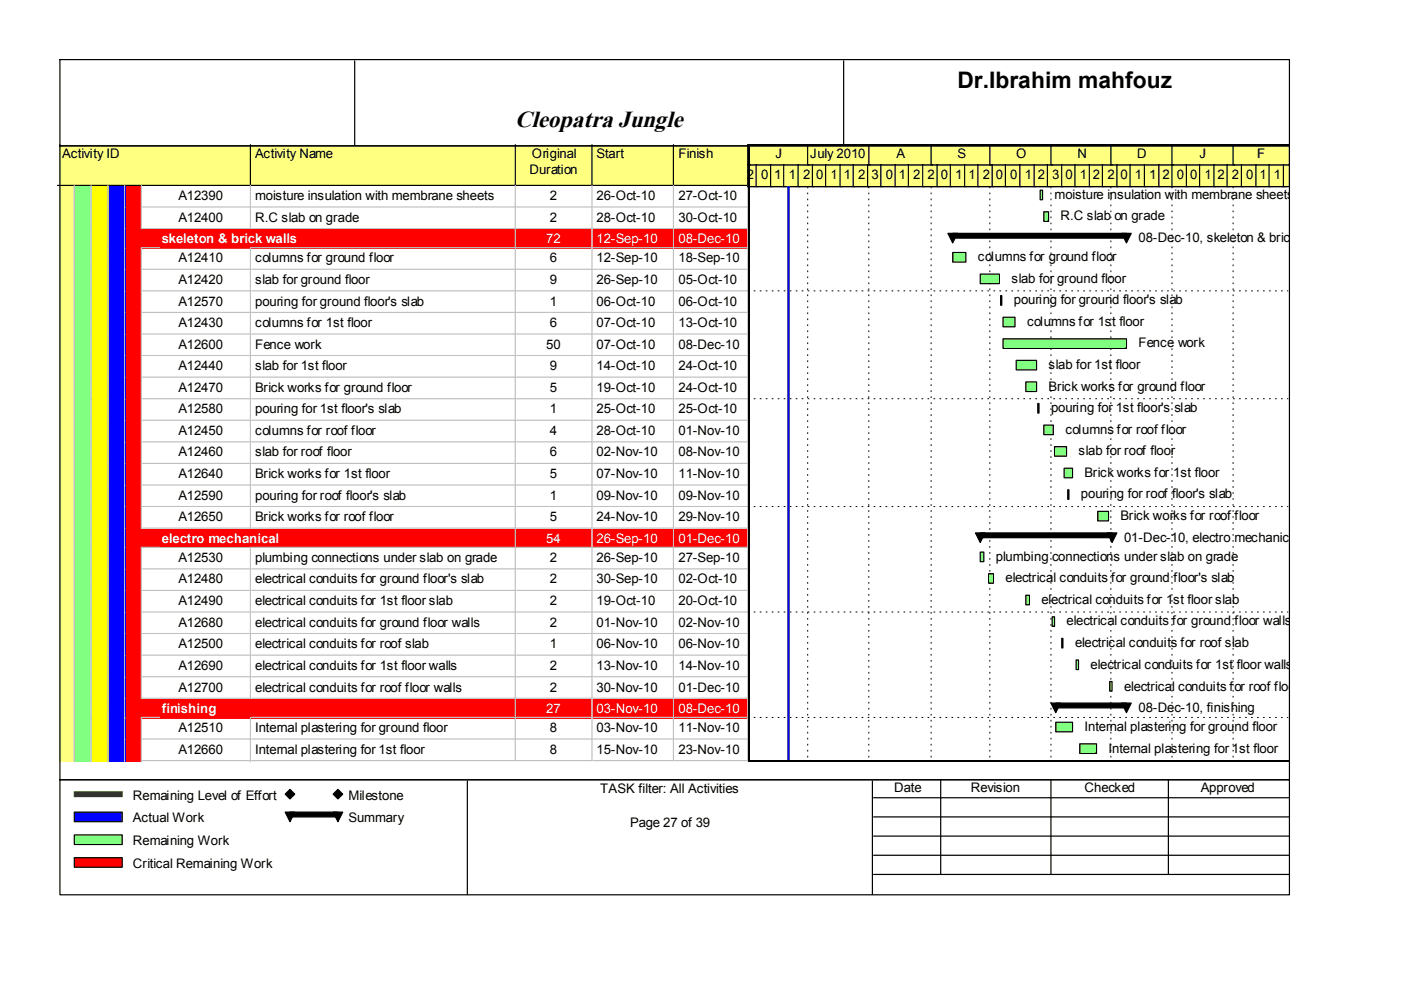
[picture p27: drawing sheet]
<svg xmlns="http://www.w3.org/2000/svg" width="297mm" height="210mm" viewBox="0 0 297 210" stroke-linecap="round" stroke-linejoin="round" font-family="sans-serif">
<defs><g id="words">
<text font-size="5" x="109.2" y="26.9">Cleopatra Jungle</text>
<text font-size="4.8" x="203" y="18.7">Dr.Ibrahim mahfouz</text>
<g font-size="2.8">
<text x="13.2" y="33.5">Activity ID</text>
<text x="54.1" y="33.5">Activity Name</text>
<text x="112.8" y="33.5">Original</text>
<text x="126.5" y="33.5">Start</text>
<text x="143.8" y="33.5">Finish</text>
<text x="164.4" y="33.5">J</text>
<text x="171.8" y="33.5">July 2010</text>
<text x="190.1" y="33.5">A</text>
<text x="203" y="33.5">S</text>
<text x="215.5" y="33.5">O</text>
<text x="228.4" y="33.5">N</text>
<text x="241.1" y="33.5">D</text>
<text x="254.3" y="33.5">J</text>
<text x="266.5" y="33.5">F</text>
<text x="112.3" y="36.8">Duration</text>
<text x="158.3" y="37.9">2</text>
<text x="161.4" y="37.9">0</text>
<text x="164.2" y="37.9">1</text>
<text x="167.2" y="37.9">1</text>
<text x="170.3" y="37.9">2</text>
<text x="173.1" y="37.9">0</text>
<text x="176.1" y="37.9">1</text>
<text x="178.9" y="37.9">1</text>
<text x="181.9" y="37.9">2</text>
<text x="184.7" y="37.9">3</text>
<text x="187.8" y="37.9">0</text>
<text x="190.6" y="37.9">1</text>
<text x="193.6" y="37.9">2</text>
<text x="196.7" y="37.9">2</text>
<text x="199.5" y="37.9">0</text>
<text x="202.5" y="37.9">1</text>
<text x="205.3" y="37.9">1</text>
<text x="208.4" y="37.9">2</text>
<text x="211.2" y="37.9">0</text>
<text x="214.2" y="37.9">0</text>
<text x="217.3" y="37.9">1</text>
<text x="220" y="37.9">2</text>
<text x="223.1" y="37.9">3</text>
<text x="225.9" y="37.9">0</text>
<text x="228.9" y="37.9">1</text>
<text x="231.7" y="37.9">2</text>
<text x="234.8" y="37.9">2</text>
<text x="237.6" y="37.9">0</text>
<text x="240.6" y="37.9">1</text>
<text x="243.7" y="37.9">1</text>
<text x="246.5" y="37.9">2</text>
<text x="249.5" y="37.9">0</text>
<text x="252.3" y="37.9">0</text>
<text x="255.4" y="37.9">1</text>
<text x="258.1" y="37.9">2</text>
<text x="261.2" y="37.9">2</text>
<text x="264.2" y="37.9">0</text>
<text x="267" y="37.9">1</text>
<text x="270.1" y="37.9">1</text>
<text x="37.8" y="42.4">A12390</text>
<text x="37.8" y="47">A12400</text>
<text x="54.1" y="42.4">moisture insulation with membrane sheets</text>
<text x="54.1" y="47">R.C slab on grade</text>
<text x="116.6" y="42.4">2</text>
<text x="116.6" y="47">2</text>
<text x="126.5" y="42.4">26-Oct-10</text>
<text x="126.5" y="47">28-Oct-10</text>
<text x="143.8" y="42.4">27-Oct-10</text>
<text x="143.8" y="47">30-Oct-10</text>
<text x="223.6" y="42.2">moisture insulation with membrane sheets</text>
<text x="224.9" y="46.8">R.C slab on grade</text>
<text x="241.4" y="51.3">08-Dec-10, skeleton &amp; brick walls</text>
<text x="37.8" y="55.6">A12410</text>
<text x="54.1" y="55.6">columns for ground floor</text>
<text x="116.6" y="55.6">6</text>
<text x="126.5" y="55.6">12-Sep-10</text>
<text x="143.8" y="55.6">18-Sep-10</text>
<text x="207.3" y="55.4">columns for ground floor</text>
<text x="214.5" y="60">slab for ground floor</text>
<text x="37.8" y="60.2">A12420</text>
<text x="37.8" y="64.8">A12570</text>
<text x="54.1" y="60.2">slab for ground floor</text>
<text x="54.1" y="64.8">pouring for ground floor's slab</text>
<text x="116.6" y="60.2">9</text>
<text x="116.6" y="64.8">1</text>
<text x="126.5" y="60.2">26-Sep-10</text>
<text x="126.5" y="64.8">06-Oct-10</text>
<text x="143.8" y="60.2">05-Oct-10</text>
<text x="143.8" y="64.8">06-Oct-10</text>
<text x="215" y="64.5">pouring for ground floor's slab</text>
<text x="37.8" y="69.4">A12430</text>
<text x="54.1" y="69.4">columns for 1st floor</text>
<text x="116.6" y="69.4">6</text>
<text x="126.5" y="69.4">07-Oct-10</text>
<text x="143.8" y="69.4">13-Oct-10</text>
<text x="217.8" y="69.1">columns for 1st floor</text>
<text x="37.8" y="73.9">A12600</text>
<text x="54.1" y="73.9">Fence work</text>
<text x="115.8" y="73.9">50</text>
<text x="126.5" y="73.9">07-Oct-10</text>
<text x="143.8" y="73.9">08-Dec-10</text>
<text x="241.4" y="73.7">Fence work</text>
<text x="37.8" y="78.5">A12440</text>
<text x="37.8" y="83.1">A12470</text>
<text x="54.1" y="78.5">slab for 1st floor</text>
<text x="54.1" y="83.1">Brick works for ground floor</text>
<text x="116.6" y="78.5">9</text>
<text x="116.6" y="83.1">5</text>
<text x="126.5" y="78.5">14-Oct-10</text>
<text x="126.5" y="83.1">19-Oct-10</text>
<text x="143.8" y="78.5">24-Oct-10</text>
<text x="143.8" y="83.1">24-Oct-10</text>
<text x="222.3" y="78.2">slab for 1st floor</text>
<text x="222.3" y="82.8">Brick works for ground floor</text>
<text x="37.8" y="87.6">A12580</text>
<text x="54.1" y="87.6">pouring for 1st floor's slab</text>
<text x="116.6" y="87.6">1</text>
<text x="126.5" y="87.6">25-Oct-10</text>
<text x="143.8" y="87.6">25-Oct-10</text>
<text x="222.8" y="87.4">pouring for 1st floor's slab</text>
<text x="37.8" y="92.2">A12450</text>
<text x="54.1" y="92.2">columns for roof floor</text>
<text x="116.6" y="92.2">4</text>
<text x="126.5" y="92.2">28-Oct-10</text>
<text x="143.8" y="92.2">01-Nov-10</text>
<text x="225.9" y="92">columns for roof floor</text>
<text x="37.8" y="96.8">A12460</text>
<text x="37.8" y="101.4">A12640</text>
<text x="54.1" y="96.8">slab for roof floor</text>
<text x="54.1" y="101.4">Brick works for 1st floor</text>
<text x="116.6" y="96.8">6</text>
<text x="116.6" y="101.4">5</text>
<text x="126.5" y="96.8">02-Nov-10</text>
<text x="126.5" y="101.4">07-Nov-10</text>
<text x="143.8" y="96.8">08-Nov-10</text>
<text x="143.8" y="101.4">11-Nov-10</text>
<text x="228.7" y="96.5">slab for roof floor</text>
<text x="230" y="101.1">Brick works for 1st floor</text>
<text x="37.8" y="105.9">A12590</text>
<text x="54.1" y="105.9">pouring for roof floor's slab</text>
<text x="116.6" y="105.9">1</text>
<text x="126.5" y="105.9">09-Nov-10</text>
<text x="143.8" y="105.9">09-Nov-10</text>
<text x="229.2" y="105.7">pouring for roof floor's slab</text>
<text x="37.8" y="110.5">A12650</text>
<text x="54.1" y="110.5">Brick works for roof floor</text>
<text x="116.6" y="110.5">5</text>
<text x="126.5" y="110.5">24-Nov-10</text>
<text x="143.8" y="110.5">29-Nov-10</text>
<text x="237.6" y="110.3">Brick works for roof floor</text>
<text x="37.8" y="119.1">A12530</text>
<text x="54.1" y="119.1">plumbing connections under slab on grade</text>
<text x="116.6" y="119.1">2</text>
<text x="126.5" y="119.1">26-Sep-10</text>
<text x="143.8" y="119.1">27-Sep-10</text>
<text x="211.2" y="118.9">plumbing connections under slab on grade</text>
<text x="238.3" y="114.8">01-Dec-10, electro mechanical</text>
<text x="37.8" y="123.7">A12480</text>
<text x="54.1" y="123.7">electrical conduits for ground floor's slab</text>
<text x="116.6" y="123.7">2</text>
<text x="126.5" y="123.7">30-Sep-10</text>
<text x="143.8" y="123.7">02-Oct-10</text>
<text x="213.2" y="123.5">electrical conduits for ground floor's slab</text>
<text x="37.8" y="128.3">A12490</text>
<text x="54.1" y="128.3">electrical conduits for 1st floor slab</text>
<text x="116.6" y="128.3">2</text>
<text x="126.5" y="128.3">19-Oct-10</text>
<text x="143.8" y="128.3">20-Oct-10</text>
<text x="220.8" y="128">electrical conduits for 1st floor slab</text>
<text x="37.8" y="132.9">A12680</text>
<text x="37.8" y="137.4">A12500</text>
<text x="54.1" y="132.9">electrical conduits for ground floor walls</text>
<text x="54.1" y="137.4">electrical conduits for roof slab</text>
<text x="116.6" y="132.9">2</text>
<text x="116.6" y="137.4">1</text>
<text x="126.5" y="132.9">01-Nov-10</text>
<text x="126.5" y="137.4">06-Nov-10</text>
<text x="143.8" y="132.9">02-Nov-10</text>
<text x="143.8" y="137.4">06-Nov-10</text>
<text x="226.1" y="132.6">electrical conduits for ground floor walls</text>
<text x="227.9" y="137.2">electrical conduits for roof slab</text>
<text x="37.8" y="142.1">A12690</text>
<text x="54.1" y="142.1">electrical conduits for 1st floor walls</text>
<text x="116.6" y="142.1">2</text>
<text x="126.5" y="142.1">13-Nov-10</text>
<text x="143.8" y="142.1">14-Nov-10</text>
<text x="231.2" y="141.8">electrical conduits for 1st floor walls</text>
<text x="37.8" y="146.7">A12700</text>
<text x="54.1" y="146.7">electrical conduits for roof floor walls</text>
<text x="116.6" y="146.7">2</text>
<text x="126.5" y="146.7">30-Nov-10</text>
<text x="143.8" y="146.7">01-Dec-10</text>
<text x="238.3" y="146.4">electrical conduits for roof floor walls</text>
<text x="37.8" y="155.3">A12510</text>
<text x="54.1" y="155.3">Internal plastering for ground floor</text>
<text x="116.6" y="155.3">8</text>
<text x="126.5" y="155.3">03-Nov-10</text>
<text x="143.8" y="155.3">11-Nov-10</text>
<text x="230" y="155">Internal plastering for ground floor</text>
<text x="241.4" y="151">08-Dec-10, finishing</text>
<text x="37.8" y="159.9">A12660</text>
<text x="54.1" y="159.9">Internal plastering for 1st floor</text>
<text x="116.6" y="159.9">8</text>
<text x="126.5" y="159.9">15-Nov-10</text>
<text x="143.8" y="159.9">23-Nov-10</text>
<text x="235" y="159.6">Internal plastering for 1st floor</text>
<text x="189.6" y="168">Date</text>
<text x="205.8" y="168">Revision</text>
<text x="230" y="168">Checked</text>
<text x="254.6" y="168">Approved</text>
<text x="28.2" y="169.5">Remaining Level of Effort</text>
<text x="73.9" y="169.5">Milestone</text>
<text x="127.3" y="168.2">TASK filter: All Activities</text>
<text x="28.2" y="174.3">Actual Work</text>
<text x="28.2" y="179.2">Remaining Work</text>
<text x="73.9" y="174.3">Summary</text>
<text x="133.6" y="175.3">Page 27 of 39</text>
<text x="28.2" y="184">Critical Remaining Work</text>
</g>
<g font-size="2.8" fill="#fff">
<text x="34.3" y="51.6">skeleton &amp; brick walls</text>
<text x="115.8" y="51.6">72</text>
<text x="126.5" y="51.6">12-Sep-10</text>
<text x="143.8" y="51.6">08-Dec-10</text>
<text x="34.3" y="115.1">electro mechanical</text>
<text x="115.8" y="115.1">54</text>
<text x="126.5" y="115.1">26-Sep-10</text>
<text x="143.8" y="115.1">01-Dec-10</text>
<text x="34.3" y="151.2">finishing</text>
<text x="115.8" y="151.2">27</text>
<text x="126.5" y="151.2">03-Nov-10</text>
<text x="143.8" y="151.2">08-Dec-10</text>
</g>
</g></defs>
<path d="M12.4 30.7h40.9v8.9h-40.9z" fill="#ffff80"/>
<path d="M53.1 30.7v8.6h-40.9" fill="none" stroke="#000" stroke-width=".25"/>
<path d="M53.3 30.7h56.2v8.9h-56.2z" fill="#ffff80"/>
<path d="M109.3 30.7v8.6h-56.2" fill="none" stroke="#000" stroke-width=".25"/>
<path d="M109.5 30.7h16.2v8.9h-16.2z" fill="#ffff80"/>
<path d="M125.5 30.7v8.6h-16.2" fill="none" stroke="#000" stroke-width=".25"/>
<path d="M125.7 30.7h17.3v8.9h-17.3z" fill="#ffff80"/>
<path d="M142.8 30.7v8.6h-17.3" fill="none" stroke="#000" stroke-width=".25"/>
<path d="M143 30.7h15.8v8.9h-15.8z" fill="#ffff80"/>
<path d="M158.5 30.7v8.6h-15.7" fill="none" stroke="#000" stroke-width=".25"/>
<path d="M12.4 39.6h3.6v4.5h-3.6z" fill="#ffff80"/>
<path d="M15.8 39.3v4.8" fill="none" stroke="#c0c0c0" stroke-width=".25"/>
<path d="M16 39.6h3.6v4.5h-3.6z" fill="#80ff80"/>
<path d="M19.3 39.3v4.8" fill="none" stroke="#c0c0c0" stroke-width=".25"/>
<path d="M19.6 39.6h3.5v4.5h-3.5z" fill="#ff0"/>
<path d="M22.9 39.3v4.8" fill="none" stroke="#c0c0c0" stroke-width=".25"/>
<path d="M23.1 39.6h3.6v4.5h-3.6z" fill="#00f"/>
<path d="M26.4 39.3v4.8" fill="none" stroke="#c0c0c0" stroke-width=".25"/>
<path d="M26.7 39.6h3.5v4.5h-3.5z" fill="#f00"/>
<path d="M30 39.3v4.8" fill="none" stroke="#c0c0c0" stroke-width=".25"/>
<path d="M30.2 39.6h23.1v4.5h-23.1z" fill="#fff"/>
<path d="M53.1 39.3v4.8M30 43.9h23.4" fill="none" stroke="#c0c0c0" stroke-width=".25"/>
<g fill="#fff">
<path d="M53.3 39.6h56.2v4.5h-56.2z"/>
<path d="M53.8 39.8h54.9v4.1h-54.9z"/>
</g>
<path d="M109.3 39.3v4.6h-55.9" fill="none" stroke="#c0c0c0" stroke-width=".25"/>
<g fill="#fff">
<path d="M109.5 39.6h16.2v4.5h-16.2z"/>
<path d="M110 39.8h15v4.1h-15z"/>
</g>
<path d="M125.5 39.3v4.6h-16" fill="none" stroke="#c0c0c0" stroke-width=".25"/>
<g fill="#fff">
<path d="M125.7 39.6h17.3v4.5h-17.3z"/>
<path d="M126.2 39.8h16v4.1h-16z"/>
</g>
<path d="M142.8 39.3v4.6h-17" fill="none" stroke="#c0c0c0" stroke-width=".25"/>
<g fill="#fff">
<path d="M143 39.6h15.8v4.5h-15.8z"/>
<path d="M143.5 39.8h14.6v4.1h-14.6z"/>
</g>
<path d="M158.5 39.3v4.6h-15.5" fill="none" stroke="#c0c0c0" stroke-width=".25"/>
<path d="M12.4 44.1h3.6v4.6h-3.6z" fill="#ffff80"/>
<path d="M15.8 43.9v4.8" fill="none" stroke="#c0c0c0" stroke-width=".25"/>
<path d="M16 44.1h3.6v4.6h-3.6z" fill="#80ff80"/>
<path d="M19.3 43.9v4.8" fill="none" stroke="#c0c0c0" stroke-width=".25"/>
<path d="M19.6 44.1h3.5v4.6h-3.5z" fill="#ff0"/>
<path d="M22.9 43.9v4.8" fill="none" stroke="#c0c0c0" stroke-width=".25"/>
<path d="M23.1 44.1h3.6v4.6h-3.6z" fill="#00f"/>
<path d="M26.4 43.9v4.8" fill="none" stroke="#c0c0c0" stroke-width=".25"/>
<path d="M26.7 44.1h3.5v4.6h-3.5z" fill="#f00"/>
<path d="M30 43.9v4.8" fill="none" stroke="#c0c0c0" stroke-width=".25"/>
<path d="M30.2 44.1h23.1v4.6h-23.1z" fill="#fff"/>
<path d="M30 48.5h23.4M53.1 43.9v4.8" fill="none" stroke="#c0c0c0" stroke-width=".25"/>
<g fill="#fff">
<path d="M53.3 44.1h56.2v4.6h-56.2z"/>
<path d="M53.8 44.4h54.9v4h-54.9z"/>
</g>
<path d="M109.3 43.9v4.6h-55.9" fill="none" stroke="#c0c0c0" stroke-width=".25"/>
<g fill="#fff">
<path d="M109.5 44.1h16.2v4.6h-16.2z"/>
<path d="M110 44.4h15v4h-15z"/>
</g>
<path d="M125.5 43.9v4.6h-16" fill="none" stroke="#c0c0c0" stroke-width=".25"/>
<g fill="#fff">
<path d="M125.7 44.1h17.3v4.6h-17.3z"/>
<path d="M126.2 44.4h16v4h-16z"/>
</g>
<path d="M142.8 43.9v4.6h-17" fill="none" stroke="#c0c0c0" stroke-width=".25"/>
<g fill="#fff">
<path d="M143 44.1h15.8v4.6h-15.8z"/>
<path d="M143.5 44.4h14.6v4h-14.6z"/>
</g>
<path d="M158.5 43.9v4.6h-15.5" fill="none" stroke="#c0c0c0" stroke-width=".25"/>
<path d="M12.4 48.7h3.6v4.1h-3.6z" fill="#ffff80"/>
<path d="M15.8 48.5v4.3" fill="none" stroke="#c0c0c0" stroke-width=".25"/>
<path d="M16 48.7h3.6v4.1h-3.6z" fill="#80ff80"/>
<path d="M19.3 48.5v4.3" fill="none" stroke="#c0c0c0" stroke-width=".25"/>
<path d="M19.6 48.7h3.5v4.1h-3.5z" fill="#ff0"/>
<path d="M22.9 48.5v4.3" fill="none" stroke="#c0c0c0" stroke-width=".25"/>
<path d="M23.1 48.7h3.6v4.1h-3.6z" fill="#00f"/>
<path d="M26.4 48.5v4.3" fill="none" stroke="#c0c0c0" stroke-width=".25"/>
<path d="M26.7 48.7h26.6v4.1h-26.6z" fill="#f00"/>
<path d="M30 52.5h23.4" fill="none" stroke="#c0c0c0" stroke-width=".25"/>
<g fill="#f00">
<path d="M53.3 48.7h56.2v4.1h-56.2z"/>
<path d="M34 49h74.7v3.5h-74.7z"/>
</g>
<path d="M109.3 48.5v4h-55.9" fill="none" stroke="#c0c0c0" stroke-width=".25"/>
<g fill="#f00">
<path d="M109.5 48.7h16.2v4.1h-16.2z"/>
<path d="M110 49h15v3.5h-15z"/>
</g>
<path d="M125.5 48.5v4h-16" fill="none" stroke="#c0c0c0" stroke-width=".25"/>
<g fill="#f00">
<path d="M125.7 48.7h17.3v4.1h-17.3z"/>
<path d="M126.2 49h16v3.5h-16z"/>
</g>
<path d="M142.8 48.5v4h-17" fill="none" stroke="#c0c0c0" stroke-width=".25"/>
<g fill="#f00">
<path d="M143 48.7h15.8v4.1h-15.8z"/>
<path d="M143.5 49h14.6v3.5h-14.6z"/>
</g>
<path d="M158.5 48.5v4h-15.5" fill="none" stroke="#c0c0c0" stroke-width=".25"/>
<path d="M12.4 52.8h3.6v4.5h-3.6z" fill="#ffff80"/>
<path d="M15.8 52.5v4.8" fill="none" stroke="#c0c0c0" stroke-width=".25"/>
<path d="M16 52.8h3.6v4.5h-3.6z" fill="#80ff80"/>
<path d="M19.3 52.5v4.8" fill="none" stroke="#c0c0c0" stroke-width=".25"/>
<path d="M19.6 52.8h3.5v4.5h-3.5z" fill="#ff0"/>
<path d="M22.9 52.5v4.8" fill="none" stroke="#c0c0c0" stroke-width=".25"/>
<path d="M23.1 52.8h3.6v4.5h-3.6z" fill="#00f"/>
<path d="M26.4 52.5v4.8" fill="none" stroke="#c0c0c0" stroke-width=".25"/>
<path d="M26.7 52.8h3.5v4.5h-3.5z" fill="#f00"/>
<path d="M30 52.5v4.8" fill="none" stroke="#c0c0c0" stroke-width=".25"/>
<path d="M30.2 52.8h23.1v4.5h-23.1z" fill="#fff"/>
<path d="M30 57.1h23.4M53.1 52.5v4.8" fill="none" stroke="#c0c0c0" stroke-width=".25"/>
<g fill="#fff">
<path d="M53.3 52.8h56.2v4.5h-56.2z"/>
<path d="M53.8 53h54.9v4.1h-54.9z"/>
</g>
<path d="M109.3 52.5v4.6h-55.9" fill="none" stroke="#c0c0c0" stroke-width=".25"/>
<g fill="#fff">
<path d="M109.5 52.8h16.2v4.5h-16.2z"/>
<path d="M110 53h15v4.1h-15z"/>
</g>
<path d="M125.5 52.5v4.6h-16" fill="none" stroke="#c0c0c0" stroke-width=".25"/>
<g fill="#fff">
<path d="M125.7 52.8h17.3v4.5h-17.3z"/>
<path d="M126.2 53h16v4.1h-16z"/>
</g>
<path d="M142.8 52.5v4.6h-17" fill="none" stroke="#c0c0c0" stroke-width=".25"/>
<g fill="#fff">
<path d="M143 52.8h15.8v4.5h-15.8z"/>
<path d="M143.5 53h14.6v4.1h-14.6z"/>
</g>
<path d="M158.5 52.5v4.6h-15.5" fill="none" stroke="#c0c0c0" stroke-width=".25"/>
<path d="M12.4 57.3h3.6v4.6h-3.6z" fill="#ffff80"/>
<path d="M15.8 57.1v4.8" fill="none" stroke="#c0c0c0" stroke-width=".25"/>
<path d="M16 57.3h3.6v4.6h-3.6z" fill="#80ff80"/>
<path d="M19.3 57.1v4.8" fill="none" stroke="#c0c0c0" stroke-width=".25"/>
<path d="M19.6 57.3h3.5v4.6h-3.5z" fill="#ff0"/>
<path d="M22.9 57.1v4.8" fill="none" stroke="#c0c0c0" stroke-width=".25"/>
<path d="M23.1 57.3h3.6v4.6h-3.6z" fill="#00f"/>
<path d="M26.4 57.1v4.8" fill="none" stroke="#c0c0c0" stroke-width=".25"/>
<path d="M26.7 57.3h3.5v4.6h-3.5z" fill="#f00"/>
<path d="M30 57.1v4.8" fill="none" stroke="#c0c0c0" stroke-width=".25"/>
<path d="M30.2 57.3h23.1v4.6h-23.1z" fill="#fff"/>
<path d="M53.1 57.1v4.8M30 61.7h23.4" fill="none" stroke="#c0c0c0" stroke-width=".25"/>
<g fill="#fff">
<path d="M53.3 57.3h56.2v4.6h-56.2z"/>
<path d="M53.8 57.6h54.9v4.1h-54.9z"/>
</g>
<path d="M109.3 57.1v4.6h-55.9" fill="none" stroke="#c0c0c0" stroke-width=".25"/>
<g fill="#fff">
<path d="M109.5 57.3h16.2v4.6h-16.2z"/>
<path d="M110 57.6h15v4.1h-15z"/>
</g>
<path d="M125.5 57.1v4.6h-16" fill="none" stroke="#c0c0c0" stroke-width=".25"/>
<g fill="#fff">
<path d="M125.7 57.3h17.3v4.6h-17.3z"/>
<path d="M126.2 57.6h16v4.1h-16z"/>
</g>
<path d="M142.8 57.1v4.6h-17" fill="none" stroke="#c0c0c0" stroke-width=".25"/>
<g fill="#fff">
<path d="M143 57.3h15.8v4.6h-15.8z"/>
<path d="M143.5 57.6h14.6v4.1h-14.6z"/>
</g>
<path d="M158.5 57.1v4.6h-15.5" fill="none" stroke="#c0c0c0" stroke-width=".25"/>
<path d="M12.4 61.9h3.6v4.6h-3.6z" fill="#ffff80"/>
<path d="M15.8 61.7v4.8" fill="none" stroke="#c0c0c0" stroke-width=".25"/>
<path d="M16 61.9h3.6v4.6h-3.6z" fill="#80ff80"/>
<path d="M19.3 61.7v4.8" fill="none" stroke="#c0c0c0" stroke-width=".25"/>
<path d="M19.6 61.9h3.5v4.6h-3.5z" fill="#ff0"/>
<path d="M22.9 61.7v4.8" fill="none" stroke="#c0c0c0" stroke-width=".25"/>
<path d="M23.1 61.9h3.6v4.6h-3.6z" fill="#00f"/>
<path d="M26.4 61.7v4.8" fill="none" stroke="#c0c0c0" stroke-width=".25"/>
<path d="M26.7 61.9h3.5v4.6h-3.5z" fill="#f00"/>
<path d="M30 61.7v4.8" fill="none" stroke="#c0c0c0" stroke-width=".25"/>
<path d="M30.2 61.9h23.1v4.6h-23.1z" fill="#fff"/>
<path d="M30 66.2h23.4M53.1 61.7v4.8" fill="none" stroke="#c0c0c0" stroke-width=".25"/>
<g fill="#fff">
<path d="M53.3 61.9h56.2v4.6h-56.2z"/>
<path d="M53.8 62.2h54.9v4h-54.9z"/>
</g>
<path d="M109.3 61.7v4.5h-55.9" fill="none" stroke="#c0c0c0" stroke-width=".25"/>
<g fill="#fff">
<path d="M109.5 61.9h16.2v4.6h-16.2z"/>
<path d="M110 62.2h15v4h-15z"/>
</g>
<path d="M125.5 61.7v4.5h-16" fill="none" stroke="#c0c0c0" stroke-width=".25"/>
<g fill="#fff">
<path d="M125.7 61.9h17.3v4.6h-17.3z"/>
<path d="M126.2 62.2h16v4h-16z"/>
</g>
<path d="M142.8 61.7v4.5h-17" fill="none" stroke="#c0c0c0" stroke-width=".25"/>
<g fill="#fff">
<path d="M143 61.9h15.8v4.6h-15.8z"/>
<path d="M143.5 62.2h14.6v4h-14.6z"/>
</g>
<path d="M158.5 61.7v4.5h-15.5" fill="none" stroke="#c0c0c0" stroke-width=".25"/>
<path d="M12.4 66.5h3.6v4.5h-3.6z" fill="#ffff80"/>
<path d="M15.8 66.2v4.9" fill="none" stroke="#c0c0c0" stroke-width=".25"/>
<path d="M16 66.5h3.6v4.5h-3.6z" fill="#80ff80"/>
<path d="M19.3 66.2v4.9" fill="none" stroke="#c0c0c0" stroke-width=".25"/>
<path d="M19.6 66.5h3.5v4.5h-3.5z" fill="#ff0"/>
<path d="M22.9 66.2v4.9" fill="none" stroke="#c0c0c0" stroke-width=".25"/>
<path d="M23.1 66.5h3.6v4.5h-3.6z" fill="#00f"/>
<path d="M26.4 66.2v4.9" fill="none" stroke="#c0c0c0" stroke-width=".25"/>
<path d="M26.7 66.5h3.5v4.5h-3.5z" fill="#f00"/>
<path d="M30 66.2v4.9" fill="none" stroke="#c0c0c0" stroke-width=".25"/>
<path d="M30.2 66.5h23.1v4.5h-23.1z" fill="#fff"/>
<path d="M30 70.8h23.4M53.1 66.2v4.9" fill="none" stroke="#c0c0c0" stroke-width=".25"/>
<g fill="#fff">
<path d="M53.3 66.5h56.2v4.5h-56.2z"/>
<path d="M53.8 66.7h54.9v4.1h-54.9z"/>
</g>
<path d="M109.3 66.2v4.6h-55.9" fill="none" stroke="#c0c0c0" stroke-width=".25"/>
<g fill="#fff">
<path d="M109.5 66.5h16.2v4.5h-16.2z"/>
<path d="M110 66.7h15v4.1h-15z"/>
</g>
<path d="M125.5 66.2v4.6h-16" fill="none" stroke="#c0c0c0" stroke-width=".25"/>
<g fill="#fff">
<path d="M125.7 66.5h17.3v4.5h-17.3z"/>
<path d="M126.2 66.7h16v4.1h-16z"/>
</g>
<path d="M142.8 66.2v4.6h-17" fill="none" stroke="#c0c0c0" stroke-width=".25"/>
<g fill="#fff">
<path d="M143 66.5h15.8v4.5h-15.8z"/>
<path d="M143.5 66.7h14.6v4.1h-14.6z"/>
</g>
<path d="M158.5 66.2v4.6h-15.5" fill="none" stroke="#c0c0c0" stroke-width=".25"/>
<path d="M12.4 71h3.6v4.6h-3.6z" fill="#ffff80"/>
<path d="M15.8 70.8v4.8" fill="none" stroke="#c0c0c0" stroke-width=".25"/>
<path d="M16 71h3.6v4.6h-3.6z" fill="#80ff80"/>
<path d="M19.3 70.8v4.8" fill="none" stroke="#c0c0c0" stroke-width=".25"/>
<path d="M19.6 71h3.5v4.6h-3.5z" fill="#ff0"/>
<path d="M22.9 70.8v4.8" fill="none" stroke="#c0c0c0" stroke-width=".25"/>
<path d="M23.1 71h3.6v4.6h-3.6z" fill="#00f"/>
<path d="M26.4 70.8v4.8" fill="none" stroke="#c0c0c0" stroke-width=".25"/>
<path d="M26.7 71h3.5v4.6h-3.5z" fill="#f00"/>
<path d="M30 70.8v4.8" fill="none" stroke="#c0c0c0" stroke-width=".25"/>
<path d="M30.2 71h23.1v4.6h-23.1z" fill="#fff"/>
<path d="M30 75.4h23.4M53.1 70.8v4.8" fill="none" stroke="#c0c0c0" stroke-width=".25"/>
<g fill="#fff">
<path d="M53.3 71h56.2v4.6h-56.2z"/>
<path d="M53.8 71.3h54.9v4.1h-54.9z"/>
</g>
<path d="M109.3 70.8v4.6h-55.9" fill="none" stroke="#c0c0c0" stroke-width=".25"/>
<g fill="#fff">
<path d="M109.5 71h16.2v4.6h-16.2z"/>
<path d="M110 71.3h15v4.1h-15z"/>
</g>
<path d="M125.5 70.8v4.6h-16" fill="none" stroke="#c0c0c0" stroke-width=".25"/>
<g fill="#fff">
<path d="M125.7 71h17.3v4.6h-17.3z"/>
<path d="M126.2 71.3h16v4.1h-16z"/>
</g>
<path d="M142.8 70.8v4.6h-17" fill="none" stroke="#c0c0c0" stroke-width=".25"/>
<g fill="#fff">
<path d="M143 71h15.8v4.6h-15.8z"/>
<path d="M143.5 71.3h14.6v4.1h-14.6z"/>
</g>
<path d="M158.5 70.8v4.6h-15.5" fill="none" stroke="#c0c0c0" stroke-width=".25"/>
<path d="M12.4 75.6h3.6v4.6h-3.6z" fill="#ffff80"/>
<path d="M15.8 75.4v4.8" fill="none" stroke="#c0c0c0" stroke-width=".25"/>
<path d="M16 75.6h3.6v4.6h-3.6z" fill="#80ff80"/>
<path d="M19.3 75.4v4.8" fill="none" stroke="#c0c0c0" stroke-width=".25"/>
<path d="M19.6 75.6h3.5v4.6h-3.5z" fill="#ff0"/>
<path d="M22.9 75.4v4.8" fill="none" stroke="#c0c0c0" stroke-width=".25"/>
<path d="M23.1 75.6h3.6v4.6h-3.6z" fill="#00f"/>
<path d="M26.4 75.4v4.8" fill="none" stroke="#c0c0c0" stroke-width=".25"/>
<path d="M26.7 75.6h3.5v4.6h-3.5z" fill="#f00"/>
<path d="M30 75.4v4.8" fill="none" stroke="#c0c0c0" stroke-width=".25"/>
<path d="M30.2 75.6h23.1v4.6h-23.1z" fill="#fff"/>
<path d="M30 80h23.4M53.1 75.4v4.8" fill="none" stroke="#c0c0c0" stroke-width=".25"/>
<g fill="#fff">
<path d="M53.3 75.6h56.2v4.6h-56.2z"/>
<path d="M53.8 75.9h54.9v4h-54.9z"/>
</g>
<path d="M109.3 75.4v4.6h-55.9" fill="none" stroke="#c0c0c0" stroke-width=".25"/>
<g fill="#fff">
<path d="M109.5 75.6h16.2v4.6h-16.2z"/>
<path d="M110 75.9h15v4h-15z"/>
</g>
<path d="M125.5 75.4v4.6h-16" fill="none" stroke="#c0c0c0" stroke-width=".25"/>
<g fill="#fff">
<path d="M125.7 75.6h17.3v4.6h-17.3z"/>
<path d="M126.2 75.9h16v4h-16z"/>
</g>
<path d="M142.8 75.4v4.6h-17" fill="none" stroke="#c0c0c0" stroke-width=".25"/>
<g fill="#fff">
<path d="M143 75.6h15.8v4.6h-15.8z"/>
<path d="M143.5 75.9h14.6v4h-14.6z"/>
</g>
<path d="M158.5 75.4v4.6h-15.5" fill="none" stroke="#c0c0c0" stroke-width=".25"/>
<path d="M12.4 80.2h3.6v4.6h-3.6z" fill="#ffff80"/>
<path d="M15.8 80v4.8" fill="none" stroke="#c0c0c0" stroke-width=".25"/>
<path d="M16 80.2h3.6v4.6h-3.6z" fill="#80ff80"/>
<path d="M19.3 80v4.8" fill="none" stroke="#c0c0c0" stroke-width=".25"/>
<path d="M19.6 80.2h3.5v4.6h-3.5z" fill="#ff0"/>
<path d="M22.9 80v4.8" fill="none" stroke="#c0c0c0" stroke-width=".25"/>
<path d="M23.1 80.2h3.6v4.6h-3.6z" fill="#00f"/>
<path d="M26.4 80v4.8" fill="none" stroke="#c0c0c0" stroke-width=".25"/>
<path d="M26.7 80.2h3.5v4.6h-3.5z" fill="#f00"/>
<path d="M30 80v4.8" fill="none" stroke="#c0c0c0" stroke-width=".25"/>
<path d="M30.2 80.2h23.1v4.6h-23.1z" fill="#fff"/>
<path d="M53.1 80v4.8M30 84.5h23.4" fill="none" stroke="#c0c0c0" stroke-width=".25"/>
<g fill="#fff">
<path d="M53.3 80.2h56.2v4.6h-56.2z"/>
<path d="M53.8 80.4h54.9v4.1h-54.9z"/>
</g>
<path d="M109.3 80v4.5h-55.9" fill="none" stroke="#c0c0c0" stroke-width=".25"/>
<g fill="#fff">
<path d="M109.5 80.2h16.2v4.6h-16.2z"/>
<path d="M110 80.4h15v4.1h-15z"/>
</g>
<path d="M125.5 80v4.5h-16" fill="none" stroke="#c0c0c0" stroke-width=".25"/>
<g fill="#fff">
<path d="M125.7 80.2h17.3v4.6h-17.3z"/>
<path d="M126.2 80.4h16v4.1h-16z"/>
</g>
<path d="M142.8 80v4.5h-17" fill="none" stroke="#c0c0c0" stroke-width=".25"/>
<g fill="#fff">
<path d="M143 80.2h15.8v4.6h-15.8z"/>
<path d="M143.5 80.4h14.6v4.1h-14.6z"/>
</g>
<path d="M158.5 80v4.5h-15.5" fill="none" stroke="#c0c0c0" stroke-width=".25"/>
<path d="M12.4 84.8h3.6v4.5h-3.6z" fill="#ffff80"/>
<path d="M15.8 84.5v4.9" fill="none" stroke="#c0c0c0" stroke-width=".25"/>
<path d="M16 84.8h3.6v4.5h-3.6z" fill="#80ff80"/>
<path d="M19.3 84.5v4.9" fill="none" stroke="#c0c0c0" stroke-width=".25"/>
<path d="M19.6 84.8h3.5v4.5h-3.5z" fill="#ff0"/>
<path d="M22.9 84.5v4.9" fill="none" stroke="#c0c0c0" stroke-width=".25"/>
<path d="M23.1 84.8h3.6v4.5h-3.6z" fill="#00f"/>
<path d="M26.4 84.5v4.9" fill="none" stroke="#c0c0c0" stroke-width=".25"/>
<path d="M26.7 84.8h3.5v4.5h-3.5z" fill="#f00"/>
<path d="M30 84.5v4.9" fill="none" stroke="#c0c0c0" stroke-width=".25"/>
<path d="M30.2 84.8h23.1v4.5h-23.1z" fill="#fff"/>
<path d="M30 89.1h23.4M53.1 84.5v4.9" fill="none" stroke="#c0c0c0" stroke-width=".25"/>
<g fill="#fff">
<path d="M53.3 84.8h56.2v4.5h-56.2z"/>
<path d="M53.8 85h54.9v4.1h-54.9z"/>
</g>
<path d="M109.3 84.5v4.6h-55.9" fill="none" stroke="#c0c0c0" stroke-width=".25"/>
<g fill="#fff">
<path d="M109.5 84.8h16.2v4.5h-16.2z"/>
<path d="M110 85h15v4.1h-15z"/>
</g>
<path d="M125.5 84.5v4.6h-16" fill="none" stroke="#c0c0c0" stroke-width=".25"/>
<g fill="#fff">
<path d="M125.7 84.8h17.3v4.5h-17.3z"/>
<path d="M126.2 85h16v4.1h-16z"/>
</g>
<path d="M142.8 84.5v4.6h-17" fill="none" stroke="#c0c0c0" stroke-width=".25"/>
<g fill="#fff">
<path d="M143 84.8h15.8v4.5h-15.8z"/>
<path d="M143.5 85h14.6v4.1h-14.6z"/>
</g>
<path d="M158.5 84.5v4.6h-15.5" fill="none" stroke="#c0c0c0" stroke-width=".25"/>
<path d="M12.4 89.3h3.6v4.6h-3.6z" fill="#ffff80"/>
<path d="M15.8 89.1v4.8" fill="none" stroke="#c0c0c0" stroke-width=".25"/>
<path d="M16 89.3h3.6v4.6h-3.6z" fill="#80ff80"/>
<path d="M19.3 89.1v4.8" fill="none" stroke="#c0c0c0" stroke-width=".25"/>
<path d="M19.6 89.3h3.5v4.6h-3.5z" fill="#ff0"/>
<path d="M22.9 89.1v4.8" fill="none" stroke="#c0c0c0" stroke-width=".25"/>
<path d="M23.1 89.3h3.6v4.6h-3.6z" fill="#00f"/>
<path d="M26.4 89.1v4.8" fill="none" stroke="#c0c0c0" stroke-width=".25"/>
<path d="M26.7 89.3h3.5v4.6h-3.5z" fill="#f00"/>
<path d="M30 89.1v4.8" fill="none" stroke="#c0c0c0" stroke-width=".25"/>
<path d="M30.2 89.3h23.1v4.6h-23.1z" fill="#fff"/>
<path d="M30 93.7h23.4M53.1 89.1v4.8" fill="none" stroke="#c0c0c0" stroke-width=".25"/>
<g fill="#fff">
<path d="M53.3 89.3h56.2v4.6h-56.2z"/>
<path d="M53.8 89.6h54.9v4.1h-54.9z"/>
</g>
<path d="M109.3 89.1v4.6h-55.9" fill="none" stroke="#c0c0c0" stroke-width=".25"/>
<g fill="#fff">
<path d="M109.5 89.3h16.2v4.6h-16.2z"/>
<path d="M110 89.6h15v4.1h-15z"/>
</g>
<path d="M125.5 89.1v4.6h-16" fill="none" stroke="#c0c0c0" stroke-width=".25"/>
<g fill="#fff">
<path d="M125.7 89.3h17.3v4.6h-17.3z"/>
<path d="M126.2 89.6h16v4.1h-16z"/>
</g>
<path d="M142.8 89.1v4.6h-17" fill="none" stroke="#c0c0c0" stroke-width=".25"/>
<g fill="#fff">
<path d="M143 89.3h15.8v4.6h-15.8z"/>
<path d="M143.5 89.6h14.6v4.1h-14.6z"/>
</g>
<path d="M158.5 89.1v4.6h-15.5" fill="none" stroke="#c0c0c0" stroke-width=".25"/>
<path d="M12.4 93.9h3.6v4.6h-3.6z" fill="#ffff80"/>
<path d="M15.8 93.7v4.8" fill="none" stroke="#c0c0c0" stroke-width=".25"/>
<path d="M16 93.9h3.6v4.6h-3.6z" fill="#80ff80"/>
<path d="M19.3 93.7v4.8" fill="none" stroke="#c0c0c0" stroke-width=".25"/>
<path d="M19.6 93.9h3.5v4.6h-3.5z" fill="#ff0"/>
<path d="M22.9 93.7v4.8" fill="none" stroke="#c0c0c0" stroke-width=".25"/>
<path d="M23.1 93.9h3.6v4.6h-3.6z" fill="#00f"/>
<path d="M26.4 93.7v4.8" fill="none" stroke="#c0c0c0" stroke-width=".25"/>
<path d="M26.7 93.9h3.5v4.6h-3.5z" fill="#f00"/>
<path d="M30 93.7v4.8" fill="none" stroke="#c0c0c0" stroke-width=".25"/>
<path d="M30.2 93.9h23.1v4.6h-23.1z" fill="#fff"/>
<path d="M30 98.3h23.4M53.1 93.7v4.8" fill="none" stroke="#c0c0c0" stroke-width=".25"/>
<g fill="#fff">
<path d="M53.3 93.9h56.2v4.6h-56.2z"/>
<path d="M53.8 94.2h54.9v4h-54.9z"/>
</g>
<path d="M109.3 93.7v4.6h-55.9" fill="none" stroke="#c0c0c0" stroke-width=".25"/>
<g fill="#fff">
<path d="M109.5 93.9h16.2v4.6h-16.2z"/>
<path d="M110 94.2h15v4h-15z"/>
</g>
<path d="M125.5 93.7v4.6h-16" fill="none" stroke="#c0c0c0" stroke-width=".25"/>
<g fill="#fff">
<path d="M125.7 93.9h17.3v4.6h-17.3z"/>
<path d="M126.2 94.2h16v4h-16z"/>
</g>
<path d="M142.8 93.7v4.6h-17" fill="none" stroke="#c0c0c0" stroke-width=".25"/>
<g fill="#fff">
<path d="M143 93.9h15.8v4.6h-15.8z"/>
<path d="M143.5 94.2h14.6v4h-14.6z"/>
</g>
<path d="M158.5 93.7v4.6h-15.5" fill="none" stroke="#c0c0c0" stroke-width=".25"/>
<path d="M12.4 98.5h3.6v4.6h-3.6z" fill="#ffff80"/>
<path d="M15.8 98.3v4.8" fill="none" stroke="#c0c0c0" stroke-width=".25"/>
<path d="M16 98.5h3.6v4.6h-3.6z" fill="#80ff80"/>
<path d="M19.3 98.3v4.8" fill="none" stroke="#c0c0c0" stroke-width=".25"/>
<path d="M19.6 98.5h3.5v4.6h-3.5z" fill="#ff0"/>
<path d="M22.9 98.3v4.8" fill="none" stroke="#c0c0c0" stroke-width=".25"/>
<path d="M23.1 98.5h3.6v4.6h-3.6z" fill="#00f"/>
<path d="M26.4 98.3v4.8" fill="none" stroke="#c0c0c0" stroke-width=".25"/>
<path d="M26.7 98.5h3.5v4.6h-3.5z" fill="#f00"/>
<path d="M30 98.3v4.8" fill="none" stroke="#c0c0c0" stroke-width=".25"/>
<path d="M30.2 98.5h23.1v4.6h-23.1z" fill="#fff"/>
<path d="M53.1 98.3v4.8M30 102.8h23.4" fill="none" stroke="#c0c0c0" stroke-width=".25"/>
<g fill="#fff">
<path d="M53.3 98.5h56.2v4.6h-56.2z"/>
<path d="M53.8 98.7h54.9v4.1h-54.9z"/>
</g>
<path d="M109.3 98.3v4.5h-55.9" fill="none" stroke="#c0c0c0" stroke-width=".25"/>
<g fill="#fff">
<path d="M109.5 98.5h16.2v4.6h-16.2z"/>
<path d="M110 98.7h15v4.1h-15z"/>
</g>
<path d="M125.5 98.3v4.5h-16" fill="none" stroke="#c0c0c0" stroke-width=".25"/>
<g fill="#fff">
<path d="M125.7 98.5h17.3v4.6h-17.3z"/>
<path d="M126.2 98.7h16v4.1h-16z"/>
</g>
<path d="M142.8 98.3v4.5h-17" fill="none" stroke="#c0c0c0" stroke-width=".25"/>
<g fill="#fff">
<path d="M143 98.5h15.8v4.6h-15.8z"/>
<path d="M143.5 98.7h14.6v4.1h-14.6z"/>
</g>
<path d="M158.5 98.3v4.5h-15.5" fill="none" stroke="#c0c0c0" stroke-width=".25"/>
<path d="M12.4 103.1h3.6v4.5h-3.6z" fill="#ffff80"/>
<path d="M15.8 102.8v4.9" fill="none" stroke="#c0c0c0" stroke-width=".25"/>
<path d="M16 103.1h3.6v4.5h-3.6z" fill="#80ff80"/>
<path d="M19.3 102.8v4.9" fill="none" stroke="#c0c0c0" stroke-width=".25"/>
<path d="M19.6 103.1h3.5v4.5h-3.5z" fill="#ff0"/>
<path d="M22.9 102.8v4.9" fill="none" stroke="#c0c0c0" stroke-width=".25"/>
<path d="M23.1 103.1h3.6v4.5h-3.6z" fill="#00f"/>
<path d="M26.4 102.8v4.9" fill="none" stroke="#c0c0c0" stroke-width=".25"/>
<path d="M26.7 103.1h3.5v4.5h-3.5z" fill="#f00"/>
<path d="M30 102.8v4.9" fill="none" stroke="#c0c0c0" stroke-width=".25"/>
<path d="M30.2 103.1h23.1v4.5h-23.1z" fill="#fff"/>
<path d="M30 107.4h23.4M53.1 102.8v4.9" fill="none" stroke="#c0c0c0" stroke-width=".25"/>
<g fill="#fff">
<path d="M53.3 103.1h56.2v4.5h-56.2z"/>
<path d="M53.8 103.3h54.9v4.1h-54.9z"/>
</g>
<path d="M109.3 102.8v4.6h-55.9" fill="none" stroke="#c0c0c0" stroke-width=".25"/>
<g fill="#fff">
<path d="M109.5 103.1h16.2v4.5h-16.2z"/>
<path d="M110 103.3h15v4.1h-15z"/>
</g>
<path d="M125.5 102.8v4.6h-16" fill="none" stroke="#c0c0c0" stroke-width=".25"/>
<g fill="#fff">
<path d="M125.7 103.1h17.3v4.5h-17.3z"/>
<path d="M126.2 103.3h16v4.1h-16z"/>
</g>
<path d="M142.8 102.8v4.6h-17" fill="none" stroke="#c0c0c0" stroke-width=".25"/>
<g fill="#fff">
<path d="M143 103.1h15.8v4.5h-15.8z"/>
<path d="M143.5 103.3h14.6v4.1h-14.6z"/>
</g>
<path d="M158.5 102.8v4.6h-15.5" fill="none" stroke="#c0c0c0" stroke-width=".25"/>
<path d="M12.4 107.6h3.6v4.6h-3.6z" fill="#ffff80"/>
<path d="M15.8 107.4v4.8" fill="none" stroke="#c0c0c0" stroke-width=".25"/>
<path d="M16 107.6h3.6v4.6h-3.6z" fill="#80ff80"/>
<path d="M19.3 107.4v4.8" fill="none" stroke="#c0c0c0" stroke-width=".25"/>
<path d="M19.6 107.6h3.5v4.6h-3.5z" fill="#ff0"/>
<path d="M22.9 107.4v4.8" fill="none" stroke="#c0c0c0" stroke-width=".25"/>
<path d="M23.1 107.6h3.6v4.6h-3.6z" fill="#00f"/>
<path d="M26.4 107.4v4.8" fill="none" stroke="#c0c0c0" stroke-width=".25"/>
<path d="M26.7 107.6h3.5v4.6h-3.5z" fill="#f00"/>
<path d="M30 107.4v4.8" fill="none" stroke="#c0c0c0" stroke-width=".25"/>
<path d="M30.2 107.6h23.1v4.6h-23.1z" fill="#fff"/>
<path d="M30 112h23.4M53.1 107.4v4.8" fill="none" stroke="#c0c0c0" stroke-width=".25"/>
<g fill="#fff">
<path d="M53.3 107.6h56.2v4.6h-56.2z"/>
<path d="M53.8 107.9h54.9v4h-54.9z"/>
</g>
<path d="M109.3 107.4v4.6h-55.9" fill="none" stroke="#c0c0c0" stroke-width=".25"/>
<g fill="#fff">
<path d="M109.5 107.6h16.2v4.6h-16.2z"/>
<path d="M110 107.9h15v4h-15z"/>
</g>
<path d="M125.5 107.4v4.6h-16" fill="none" stroke="#c0c0c0" stroke-width=".25"/>
<g fill="#fff">
<path d="M125.7 107.6h17.3v4.6h-17.3z"/>
<path d="M126.2 107.9h16v4h-16z"/>
</g>
<path d="M142.8 107.4v4.6h-17" fill="none" stroke="#c0c0c0" stroke-width=".25"/>
<g fill="#fff">
<path d="M143 107.6h15.8v4.6h-15.8z"/>
<path d="M143.5 107.9h14.6v4h-14.6z"/>
</g>
<path d="M158.5 107.4v4.6h-15.5" fill="none" stroke="#c0c0c0" stroke-width=".25"/>
<path d="M12.4 112.2h3.6v4.1h-3.6z" fill="#ffff80"/>
<path d="M15.8 112v4.3" fill="none" stroke="#c0c0c0" stroke-width=".25"/>
<path d="M16 112.2h3.6v4.1h-3.6z" fill="#80ff80"/>
<path d="M19.3 112v4.3" fill="none" stroke="#c0c0c0" stroke-width=".25"/>
<path d="M19.6 112.2h3.5v4.1h-3.5z" fill="#ff0"/>
<path d="M22.9 112v4.3" fill="none" stroke="#c0c0c0" stroke-width=".25"/>
<path d="M23.1 112.2h3.6v4.1h-3.6z" fill="#00f"/>
<path d="M26.4 112v4.3" fill="none" stroke="#c0c0c0" stroke-width=".25"/>
<path d="M26.7 112.2h26.6v4.1h-26.6z" fill="#f00"/>
<path d="M30 116h23.4" fill="none" stroke="#c0c0c0" stroke-width=".25"/>
<g fill="#f00">
<path d="M53.3 112.2h56.2v4.1h-56.2z"/>
<path d="M34 112.5h74.7v3.5h-74.7z"/>
</g>
<path d="M109.3 112v4h-55.9" fill="none" stroke="#c0c0c0" stroke-width=".25"/>
<g fill="#f00">
<path d="M109.5 112.2h16.2v4.1h-16.2z"/>
<path d="M110 112.5h15v3.5h-15z"/>
</g>
<path d="M125.5 112v4h-16" fill="none" stroke="#c0c0c0" stroke-width=".25"/>
<g fill="#f00">
<path d="M125.7 112.2h17.3v4.1h-17.3z"/>
<path d="M126.2 112.5h16v3.5h-16z"/>
</g>
<path d="M142.8 112v4h-17" fill="none" stroke="#c0c0c0" stroke-width=".25"/>
<g fill="#f00">
<path d="M143 112.2h15.8v4.1h-15.8z"/>
<path d="M143.5 112.5h14.6v3.5h-14.6z"/>
</g>
<path d="M158.5 112v4h-15.5" fill="none" stroke="#c0c0c0" stroke-width=".25"/>
<path d="M12.4 116.3h3.6v4.5h-3.6z" fill="#ffff80"/>
<path d="M15.8 116v4.9" fill="none" stroke="#c0c0c0" stroke-width=".25"/>
<path d="M16 116.3h3.6v4.5h-3.6z" fill="#80ff80"/>
<path d="M19.3 116v4.9" fill="none" stroke="#c0c0c0" stroke-width=".25"/>
<path d="M19.6 116.3h3.5v4.5h-3.5z" fill="#ff0"/>
<path d="M22.9 116v4.9" fill="none" stroke="#c0c0c0" stroke-width=".25"/>
<path d="M23.1 116.3h3.6v4.5h-3.6z" fill="#00f"/>
<path d="M26.4 116v4.9" fill="none" stroke="#c0c0c0" stroke-width=".25"/>
<path d="M26.7 116.3h3.5v4.5h-3.5z" fill="#f00"/>
<path d="M30 116v4.9" fill="none" stroke="#c0c0c0" stroke-width=".25"/>
<path d="M30.2 116.3h23.1v4.5h-23.1z" fill="#fff"/>
<path d="M53.1 116v4.9M30 120.6h23.4" fill="none" stroke="#c0c0c0" stroke-width=".25"/>
<g fill="#fff">
<path d="M53.3 116.3h56.2v4.5h-56.2z"/>
<path d="M53.8 116.5h54.9v4.1h-54.9z"/>
</g>
<path d="M109.3 116v4.6h-55.9" fill="none" stroke="#c0c0c0" stroke-width=".25"/>
<g fill="#fff">
<path d="M109.5 116.3h16.2v4.5h-16.2z"/>
<path d="M110 116.5h15v4.1h-15z"/>
</g>
<path d="M125.5 116v4.6h-16" fill="none" stroke="#c0c0c0" stroke-width=".25"/>
<g fill="#fff">
<path d="M125.7 116.3h17.3v4.5h-17.3z"/>
<path d="M126.2 116.5h16v4.1h-16z"/>
</g>
<path d="M142.8 116v4.6h-17" fill="none" stroke="#c0c0c0" stroke-width=".25"/>
<g fill="#fff">
<path d="M143 116.3h15.8v4.5h-15.8z"/>
<path d="M143.5 116.5h14.6v4.1h-14.6z"/>
</g>
<path d="M158.5 116v4.6h-15.5" fill="none" stroke="#c0c0c0" stroke-width=".25"/>
<path d="M12.4 120.8h3.6v4.6h-3.6z" fill="#ffff80"/>
<path d="M15.8 120.6v4.8" fill="none" stroke="#c0c0c0" stroke-width=".25"/>
<path d="M16 120.8h3.6v4.6h-3.6z" fill="#80ff80"/>
<path d="M19.3 120.6v4.8" fill="none" stroke="#c0c0c0" stroke-width=".25"/>
<path d="M19.6 120.8h3.5v4.6h-3.5z" fill="#ff0"/>
<path d="M22.9 120.6v4.8" fill="none" stroke="#c0c0c0" stroke-width=".25"/>
<path d="M23.1 120.8h3.6v4.6h-3.6z" fill="#00f"/>
<path d="M26.4 120.6v4.8" fill="none" stroke="#c0c0c0" stroke-width=".25"/>
<path d="M26.7 120.8h3.5v4.6h-3.5z" fill="#f00"/>
<path d="M30 120.6v4.8" fill="none" stroke="#c0c0c0" stroke-width=".25"/>
<path d="M30.2 120.8h23.1v4.6h-23.1z" fill="#fff"/>
<path d="M30 125.2h23.4M53.1 120.6v4.8" fill="none" stroke="#c0c0c0" stroke-width=".25"/>
<g fill="#fff">
<path d="M53.3 120.8h56.2v4.6h-56.2z"/>
<path d="M53.8 121.1h54.9v4.1h-54.9z"/>
</g>
<path d="M109.3 120.6v4.6h-55.9" fill="none" stroke="#c0c0c0" stroke-width=".25"/>
<g fill="#fff">
<path d="M109.5 120.8h16.2v4.6h-16.2z"/>
<path d="M110 121.1h15v4.1h-15z"/>
</g>
<path d="M125.5 120.6v4.6h-16" fill="none" stroke="#c0c0c0" stroke-width=".25"/>
<g fill="#fff">
<path d="M125.7 120.8h17.3v4.6h-17.3z"/>
<path d="M126.2 121.1h16v4.1h-16z"/>
</g>
<path d="M142.8 120.6v4.6h-17" fill="none" stroke="#c0c0c0" stroke-width=".25"/>
<g fill="#fff">
<path d="M143 120.8h15.8v4.6h-15.8z"/>
<path d="M143.5 121.1h14.6v4.1h-14.6z"/>
</g>
<path d="M158.5 120.6v4.6h-15.5" fill="none" stroke="#c0c0c0" stroke-width=".25"/>
<path d="M12.4 125.4h3.6v4.6h-3.6z" fill="#ffff80"/>
<path d="M15.8 125.2v4.8" fill="none" stroke="#c0c0c0" stroke-width=".25"/>
<path d="M16 125.4h3.6v4.6h-3.6z" fill="#80ff80"/>
<path d="M19.3 125.2v4.8" fill="none" stroke="#c0c0c0" stroke-width=".25"/>
<path d="M19.6 125.4h3.5v4.6h-3.5z" fill="#ff0"/>
<path d="M22.9 125.2v4.8" fill="none" stroke="#c0c0c0" stroke-width=".25"/>
<path d="M23.1 125.4h3.6v4.6h-3.6z" fill="#00f"/>
<path d="M26.4 125.2v4.8" fill="none" stroke="#c0c0c0" stroke-width=".25"/>
<path d="M26.7 125.4h3.5v4.6h-3.5z" fill="#f00"/>
<path d="M30 125.2v4.8" fill="none" stroke="#c0c0c0" stroke-width=".25"/>
<path d="M30.2 125.4h23.1v4.6h-23.1z" fill="#fff"/>
<path d="M30 129.8h23.4M53.1 125.2v4.8" fill="none" stroke="#c0c0c0" stroke-width=".25"/>
<g fill="#fff">
<path d="M53.3 125.4h56.2v4.6h-56.2z"/>
<path d="M53.8 125.7h54.9v4h-54.9z"/>
</g>
<path d="M109.3 125.2v4.6h-55.9" fill="none" stroke="#c0c0c0" stroke-width=".25"/>
<g fill="#fff">
<path d="M109.5 125.4h16.2v4.6h-16.2z"/>
<path d="M110 125.7h15v4h-15z"/>
</g>
<path d="M125.5 125.2v4.6h-16" fill="none" stroke="#c0c0c0" stroke-width=".25"/>
<g fill="#fff">
<path d="M125.7 125.4h17.3v4.6h-17.3z"/>
<path d="M126.2 125.7h16v4h-16z"/>
</g>
<path d="M142.8 125.2v4.6h-17" fill="none" stroke="#c0c0c0" stroke-width=".25"/>
<g fill="#fff">
<path d="M143 125.4h15.8v4.6h-15.8z"/>
<path d="M143.5 125.7h14.6v4h-14.6z"/>
</g>
<path d="M158.5 125.2v4.6h-15.5" fill="none" stroke="#c0c0c0" stroke-width=".25"/>
<path d="M12.4 130h3.6v4.5h-3.6z" fill="#ffff80"/>
<path d="M15.8 129.8v4.8" fill="none" stroke="#c0c0c0" stroke-width=".25"/>
<path d="M16 130h3.6v4.5h-3.6z" fill="#80ff80"/>
<path d="M19.3 129.8v4.8" fill="none" stroke="#c0c0c0" stroke-width=".25"/>
<path d="M19.6 130h3.5v4.5h-3.5z" fill="#ff0"/>
<path d="M22.9 129.8v4.8" fill="none" stroke="#c0c0c0" stroke-width=".25"/>
<path d="M23.1 130h3.6v4.5h-3.6z" fill="#00f"/>
<path d="M26.4 129.8v4.8" fill="none" stroke="#c0c0c0" stroke-width=".25"/>
<path d="M26.7 130h3.5v4.5h-3.5z" fill="#f00"/>
<path d="M30 129.8v4.8" fill="none" stroke="#c0c0c0" stroke-width=".25"/>
<path d="M30.2 130h23.1v4.5h-23.1z" fill="#fff"/>
<path d="M30 134.3h23.4M53.1 129.8v4.8" fill="none" stroke="#c0c0c0" stroke-width=".25"/>
<g fill="#fff">
<path d="M53.3 130h56.2v4.5h-56.2z"/>
<path d="M53.8 130.2h54.9v4.1h-54.9z"/>
</g>
<path d="M109.3 129.8v4.5h-55.9" fill="none" stroke="#c0c0c0" stroke-width=".25"/>
<g fill="#fff">
<path d="M109.5 130h16.2v4.5h-16.2z"/>
<path d="M110 130.2h15v4.1h-15z"/>
</g>
<path d="M125.5 129.8v4.5h-16" fill="none" stroke="#c0c0c0" stroke-width=".25"/>
<g fill="#fff">
<path d="M125.7 130h17.3v4.5h-17.3z"/>
<path d="M126.2 130.2h16v4.1h-16z"/>
</g>
<path d="M142.8 129.8v4.5h-17" fill="none" stroke="#c0c0c0" stroke-width=".25"/>
<g fill="#fff">
<path d="M143 130h15.8v4.5h-15.8z"/>
<path d="M143.5 130.2h14.6v4.1h-14.6z"/>
</g>
<path d="M158.5 129.8v4.5h-15.5" fill="none" stroke="#c0c0c0" stroke-width=".25"/>
<path d="M12.4 134.5h3.6v4.6h-3.6z" fill="#ffff80"/>
<path d="M15.8 134.3v4.9" fill="none" stroke="#c0c0c0" stroke-width=".25"/>
<path d="M16 134.5h3.6v4.6h-3.6z" fill="#80ff80"/>
<path d="M19.3 134.3v4.9" fill="none" stroke="#c0c0c0" stroke-width=".25"/>
<path d="M19.6 134.5h3.5v4.6h-3.5z" fill="#ff0"/>
<path d="M22.9 134.3v4.9" fill="none" stroke="#c0c0c0" stroke-width=".25"/>
<path d="M23.1 134.5h3.6v4.6h-3.6z" fill="#00f"/>
<path d="M26.4 134.3v4.9" fill="none" stroke="#c0c0c0" stroke-width=".25"/>
<path d="M26.7 134.5h3.5v4.6h-3.5z" fill="#f00"/>
<path d="M30 134.3v4.9" fill="none" stroke="#c0c0c0" stroke-width=".25"/>
<path d="M30.2 134.5h23.1v4.6h-23.1z" fill="#fff"/>
<path d="M30 138.9h23.4M53.1 134.3v4.9" fill="none" stroke="#c0c0c0" stroke-width=".25"/>
<g fill="#fff">
<path d="M53.3 134.5h56.2v4.6h-56.2z"/>
<path d="M53.8 134.8h54.9v4.1h-54.9z"/>
</g>
<path d="M109.3 134.3v4.6h-55.9" fill="none" stroke="#c0c0c0" stroke-width=".25"/>
<g fill="#fff">
<path d="M109.5 134.5h16.2v4.6h-16.2z"/>
<path d="M110 134.8h15v4.1h-15z"/>
</g>
<path d="M125.5 134.3v4.6h-16" fill="none" stroke="#c0c0c0" stroke-width=".25"/>
<g fill="#fff">
<path d="M125.7 134.5h17.3v4.6h-17.3z"/>
<path d="M126.2 134.8h16v4.1h-16z"/>
</g>
<path d="M142.8 134.3v4.6h-17" fill="none" stroke="#c0c0c0" stroke-width=".25"/>
<g fill="#fff">
<path d="M143 134.5h15.8v4.6h-15.8z"/>
<path d="M143.5 134.8h14.6v4.1h-14.6z"/>
</g>
<path d="M158.5 134.3v4.6h-15.5" fill="none" stroke="#c0c0c0" stroke-width=".25"/>
<path d="M12.4 139.1h3.6v4.6h-3.6z" fill="#ffff80"/>
<path d="M15.8 138.9v4.8" fill="none" stroke="#c0c0c0" stroke-width=".25"/>
<path d="M16 139.1h3.6v4.6h-3.6z" fill="#80ff80"/>
<path d="M19.3 138.9v4.8" fill="none" stroke="#c0c0c0" stroke-width=".25"/>
<path d="M19.6 139.1h3.5v4.6h-3.5z" fill="#ff0"/>
<path d="M22.9 138.9v4.8" fill="none" stroke="#c0c0c0" stroke-width=".25"/>
<path d="M23.1 139.1h3.6v4.6h-3.6z" fill="#00f"/>
<path d="M26.4 138.9v4.8" fill="none" stroke="#c0c0c0" stroke-width=".25"/>
<path d="M26.7 139.1h3.5v4.6h-3.5z" fill="#f00"/>
<path d="M30 138.9v4.8" fill="none" stroke="#c0c0c0" stroke-width=".25"/>
<path d="M30.2 139.1h23.1v4.6h-23.1z" fill="#fff"/>
<path d="M53.1 138.9v4.8M30 143.5h23.4" fill="none" stroke="#c0c0c0" stroke-width=".25"/>
<g fill="#fff">
<path d="M53.3 139.1h56.2v4.6h-56.2z"/>
<path d="M53.8 139.4h54.9v4h-54.9z"/>
</g>
<path d="M109.3 138.9v4.6h-55.9" fill="none" stroke="#c0c0c0" stroke-width=".25"/>
<g fill="#fff">
<path d="M109.5 139.1h16.2v4.6h-16.2z"/>
<path d="M110 139.4h15v4h-15z"/>
</g>
<path d="M125.5 138.9v4.6h-16" fill="none" stroke="#c0c0c0" stroke-width=".25"/>
<g fill="#fff">
<path d="M125.7 139.1h17.3v4.6h-17.3z"/>
<path d="M126.2 139.4h16v4h-16z"/>
</g>
<path d="M142.8 138.9v4.6h-17" fill="none" stroke="#c0c0c0" stroke-width=".25"/>
<g fill="#fff">
<path d="M143 139.1h15.8v4.6h-15.8z"/>
<path d="M143.5 139.4h14.6v4h-14.6z"/>
</g>
<path d="M158.5 138.9v4.6h-15.5" fill="none" stroke="#c0c0c0" stroke-width=".25"/>
<path d="M12.4 143.7h3.6v4.6h-3.6z" fill="#ffff80"/>
<path d="M15.8 143.5v4.8" fill="none" stroke="#c0c0c0" stroke-width=".25"/>
<path d="M16 143.7h3.6v4.6h-3.6z" fill="#80ff80"/>
<path d="M19.3 143.5v4.8" fill="none" stroke="#c0c0c0" stroke-width=".25"/>
<path d="M19.6 143.7h3.5v4.6h-3.5z" fill="#ff0"/>
<path d="M22.9 143.5v4.8" fill="none" stroke="#c0c0c0" stroke-width=".25"/>
<path d="M23.1 143.7h3.6v4.6h-3.6z" fill="#00f"/>
<path d="M26.4 143.5v4.8" fill="none" stroke="#c0c0c0" stroke-width=".25"/>
<path d="M26.7 143.7h3.5v4.6h-3.5z" fill="#f00"/>
<path d="M30 143.5v4.8" fill="none" stroke="#c0c0c0" stroke-width=".25"/>
<path d="M30.2 143.7h23.1v4.6h-23.1z" fill="#fff"/>
<path d="M30 148.1h23.4M53.1 143.5v4.8" fill="none" stroke="#c0c0c0" stroke-width=".25"/>
<g fill="#fff">
<path d="M53.3 143.7h56.2v4.6h-56.2z"/>
<path d="M53.8 143.9h54.9v4.1h-54.9z"/>
</g>
<path d="M109.3 143.5v4.6h-55.9" fill="none" stroke="#c0c0c0" stroke-width=".25"/>
<g fill="#fff">
<path d="M109.5 143.7h16.2v4.6h-16.2z"/>
<path d="M110 143.9h15v4.1h-15z"/>
</g>
<path d="M125.5 143.5v4.6h-16" fill="none" stroke="#c0c0c0" stroke-width=".25"/>
<g fill="#fff">
<path d="M125.7 143.7h17.3v4.6h-17.3z"/>
<path d="M126.2 143.9h16v4.1h-16z"/>
</g>
<path d="M142.8 143.5v4.6h-17" fill="none" stroke="#c0c0c0" stroke-width=".25"/>
<g fill="#fff">
<path d="M143 143.7h15.8v4.6h-15.8z"/>
<path d="M143.5 143.9h14.6v4.1h-14.6z"/>
</g>
<path d="M158.5 143.5v4.6h-15.5" fill="none" stroke="#c0c0c0" stroke-width=".25"/>
<path d="M12.4 148.3h3.6v4.1h-3.6z" fill="#ffff80"/>
<path d="M15.8 148.1v4.3" fill="none" stroke="#c0c0c0" stroke-width=".25"/>
<path d="M16 148.3h3.6v4.1h-3.6z" fill="#80ff80"/>
<path d="M19.3 148.1v4.3" fill="none" stroke="#c0c0c0" stroke-width=".25"/>
<path d="M19.6 148.3h3.5v4.1h-3.5z" fill="#ff0"/>
<path d="M22.9 148.1v4.3" fill="none" stroke="#c0c0c0" stroke-width=".25"/>
<path d="M23.1 148.3h3.6v4.1h-3.6z" fill="#00f"/>
<path d="M26.4 148.1v4.3" fill="none" stroke="#c0c0c0" stroke-width=".25"/>
<path d="M26.7 148.3h26.6v4.1h-26.6z" fill="#f00"/>
<path d="M30 152.1h23.4" fill="none" stroke="#c0c0c0" stroke-width=".25"/>
<g fill="#f00">
<path d="M53.3 148.3h56.2v4.1h-56.2z"/>
<path d="M34 148.6h74.7v3.6h-74.7z"/>
</g>
<path d="M109.3 148.1v4h-55.9" fill="none" stroke="#c0c0c0" stroke-width=".25"/>
<g fill="#f00">
<path d="M109.5 148.3h16.2v4.1h-16.2z"/>
<path d="M110 148.6h15v3.6h-15z"/>
</g>
<path d="M125.5 148.1v4h-16" fill="none" stroke="#c0c0c0" stroke-width=".25"/>
<g fill="#f00">
<path d="M125.7 148.3h17.3v4.1h-17.3z"/>
<path d="M126.2 148.6h16v3.6h-16z"/>
</g>
<path d="M142.8 148.1v4h-17" fill="none" stroke="#c0c0c0" stroke-width=".25"/>
<g fill="#f00">
<path d="M143 148.3h15.8v4.1h-15.8z"/>
<path d="M143.5 148.6h14.6v3.6h-14.6z"/>
</g>
<path d="M158.5 148.1v4h-15.5" fill="none" stroke="#c0c0c0" stroke-width=".25"/>
<path d="M12.4 152.4h3.6v4.6h-3.6z" fill="#ffff80"/>
<path d="M15.8 152.1v4.8" fill="none" stroke="#c0c0c0" stroke-width=".25"/>
<path d="M16 152.4h3.6v4.6h-3.6z" fill="#80ff80"/>
<path d="M19.3 152.1v4.8" fill="none" stroke="#c0c0c0" stroke-width=".25"/>
<path d="M19.6 152.4h3.5v4.6h-3.5z" fill="#ff0"/>
<path d="M22.9 152.1v4.8" fill="none" stroke="#c0c0c0" stroke-width=".25"/>
<path d="M23.1 152.4h3.6v4.6h-3.6z" fill="#00f"/>
<path d="M26.4 152.1v4.8" fill="none" stroke="#c0c0c0" stroke-width=".25"/>
<path d="M26.7 152.4h3.5v4.6h-3.5z" fill="#f00"/>
<path d="M30 152.1v4.8" fill="none" stroke="#c0c0c0" stroke-width=".25"/>
<path d="M30.2 152.4h23.1v4.6h-23.1z" fill="#fff"/>
<path d="M30 156.7h23.4M53.1 152.1v4.8" fill="none" stroke="#c0c0c0" stroke-width=".25"/>
<g fill="#fff">
<path d="M53.3 152.4h56.2v4.6h-56.2z"/>
<path d="M53.8 152.7h54.9v4h-54.9z"/>
</g>
<path d="M109.3 152.1v4.6h-55.9" fill="none" stroke="#c0c0c0" stroke-width=".25"/>
<g fill="#fff">
<path d="M109.5 152.4h16.2v4.6h-16.2z"/>
<path d="M110 152.7h15v4h-15z"/>
</g>
<path d="M125.5 152.1v4.6h-16" fill="none" stroke="#c0c0c0" stroke-width=".25"/>
<g fill="#fff">
<path d="M125.7 152.4h17.3v4.6h-17.3z"/>
<path d="M126.2 152.7h16v4h-16z"/>
</g>
<path d="M142.8 152.1v4.6h-17" fill="none" stroke="#c0c0c0" stroke-width=".25"/>
<g fill="#fff">
<path d="M143 152.4h15.8v4.6h-15.8z"/>
<path d="M143.5 152.7h14.6v4h-14.6z"/>
</g>
<path d="M158.5 152.1v4.6h-15.5" fill="none" stroke="#c0c0c0" stroke-width=".25"/>
<path d="M12.4 157h3.6v4.6h-3.6z" fill="#ffff80"/>
<path d="M15.8 156.7v4.8" fill="none" stroke="#c0c0c0" stroke-width=".25"/>
<path d="M16 157h3.6v4.6h-3.6z" fill="#80ff80"/>
<path d="M19.3 156.7v4.8" fill="none" stroke="#c0c0c0" stroke-width=".25"/>
<path d="M19.6 157h3.5v4.6h-3.5z" fill="#ff0"/>
<path d="M22.9 156.7v4.8" fill="none" stroke="#c0c0c0" stroke-width=".25"/>
<path d="M23.1 157h3.6v4.6h-3.6z" fill="#00f"/>
<path d="M26.4 156.7v4.8" fill="none" stroke="#c0c0c0" stroke-width=".25"/>
<path d="M26.7 157h3.5v4.6h-3.5z" fill="#f00"/>
<path d="M30 156.7v4.8" fill="none" stroke="#c0c0c0" stroke-width=".25"/>
<path d="M30.2 157h23.1v4.6h-23.1z" fill="#fff"/>
<path d="M53.1 156.7v4.8M30 161.3h23.4" fill="none" stroke="#c0c0c0" stroke-width=".25"/>
<g fill="#fff">
<path d="M53.3 157h56.2v4.6h-56.2z"/>
<path d="M53.8 157.2h54.9v4.1h-54.9z"/>
</g>
<path d="M109.3 156.7v4.6h-55.9" fill="none" stroke="#c0c0c0" stroke-width=".25"/>
<g fill="#fff">
<path d="M109.5 157h16.2v4.6h-16.2z"/>
<path d="M110 157.2h15v4.1h-15z"/>
</g>
<path d="M125.5 156.7v4.6h-16" fill="none" stroke="#c0c0c0" stroke-width=".25"/>
<g fill="#fff">
<path d="M125.7 157h17.3v4.6h-17.3z"/>
<path d="M126.2 157.2h16v4.1h-16z"/>
</g>
<path d="M142.8 156.7v4.6h-17" fill="none" stroke="#c0c0c0" stroke-width=".25"/>
<g fill="#fff">
<path d="M143 157h15.8v4.6h-15.8z"/>
<path d="M143.5 157.2h14.6v4.1h-14.6z"/>
</g>
<path d="M158.5 156.7v4.6h-15.5" fill="none" stroke="#c0c0c0" stroke-width=".25"/>
<path d="M158.6 30.7h114.5v130.9h-114.5z" fill="#fff"/>
<path d="M158.5 30.6h114.4v9h-114.4z" fill-rule="evenodd" fill="#ffff80" stroke="#000" stroke-width=".25"/>
<g fill="none" stroke="#000" stroke-width=".21" stroke-dasharray=".4 .4 .4 .4 .4 .4 .4 .4" stroke-linecap="butt">
<path d="M158.8 39.6v.5M171.2 39.6v.5M184.2 39.6v.5M197.4 39.6v.5M209.9 39.6v.5M222.8 39.6v.5M235.5 39.6v.5M248.5 39.6v.5M261.4 39.6v.5M158.8 40.8v.5M158.8 42.1v.5M158.8 43.4v.5"/>
<path d="M158.8 44.6v.6M158.8 45.9v.5M158.8 47.2v.5M158.8 48.5v.5M158.8 49.7v.5M158.8 51v.5M158.8 52.3v.5M158.8 53.5v.5M158.8 54.8v.5M158.8 56.1v.5M158.8 57.3v.6M158.8 58.6v.5"/>
<path d="M158.8 59.9v.5M171.2 40.8v.5M171.2 42.1v.5M171.2 43.4v.5M171.2 44.6v.6M171.2 45.9v.5M171.2 47.2v.5M171.2 48.5v.5M171.2 49.7v.5M171.2 51v.5M171.2 52.3v.5M171.2 53.5v.5"/>
<path d="M171.2 54.8v.5M171.2 56.1v.5M171.2 57.3v.6M171.2 58.6v.5M171.2 59.9v.5M184.2 40.8v.5M184.2 42.1v.5M184.2 43.4v.5M184.2 44.6v.6M184.2 45.9v.5M184.2 47.2v.5M184.2 48.5v.5"/>
<path d="M184.2 49.7v.5M184.2 51v.5M184.2 52.3v.5M184.2 53.5v.5M184.2 54.8v.5M184.2 56.1v.5M184.2 57.3v.6M184.2 58.6v.5M184.2 59.9v.5M197.4 40.8v.5M197.4 42.1v.5M197.4 43.4v.5"/>
<path d="M197.4 44.6v.6M197.4 45.9v.5M197.4 47.2v.5M197.4 48.5v.5M197.4 49.7v.5M197.4 51v.5M197.4 52.3v.5M197.4 53.5v.5M197.4 54.8v.5M197.4 56.1v.5M197.4 57.3v.6M197.4 58.6v.5"/>
<path d="M197.4 59.9v.5M209.9 40.8v.5M209.9 42.1v.5M209.9 43.4v.5M209.9 44.6v.6M209.9 45.9v.5M209.9 47.2v.5M209.9 48.5v.5M209.9 49.7v.5M209.9 51v.5M209.9 52.3v.5M209.9 53.5v.5"/>
<path d="M209.9 54.8v.5M209.9 56.1v.5M209.9 57.3v.6M209.9 58.6v.5M209.9 59.9v.5M222.8 40.8v.5M222.8 42.1v.5M222.8 43.4v.5M222.8 44.6v.6M222.8 45.9v.5M222.8 47.2v.5M222.8 48.5v.5"/>
<path d="M222.8 49.7v.5M222.8 51v.5M222.8 52.3v.5M222.8 53.5v.5M222.8 54.8v.5M222.8 56.1v.5M222.8 57.3v.6M222.8 58.6v.5M222.8 59.9v.5M235.5 40.8v.5M235.5 42.1v.5M235.5 43.4v.5"/>
<path d="M235.5 44.6v.6M235.5 45.9v.5M235.5 47.2v.5M235.5 48.5v.5M235.5 49.7v.5M235.5 51v.5M235.5 52.3v.5M235.5 53.5v.5M235.5 54.8v.5M235.5 56.1v.5M235.5 57.3v.6M235.5 58.6v.5"/>
<path d="M235.5 59.9v.5M248.5 40.8v.5M248.5 42.1v.5M248.5 43.4v.5M248.5 44.6v.6M248.5 45.9v.5M248.5 47.2v.5M248.5 48.5v.5M248.5 49.7v.5M248.5 51v.5M248.5 52.3v.5M248.5 53.5v.5"/>
<path d="M248.5 54.8v.5M248.5 56.1v.5M248.5 57.3v.6M248.5 58.6v.5M248.5 59.9v.5M261.4 40.8v.5M261.4 42.1v.5M261.4 43.4v.5M261.4 44.6v.6M261.4 45.9v.5M261.4 47.2v.5M261.4 48.5v.5"/>
<path d="M261.4 49.7v.5M261.4 51v.5M261.4 52.3v.5M261.4 53.5v.5M261.4 54.8v.5M261.4 56.1v.5M261.4 57.3v.6M261.4 58.6v.5M261.4 59.9v.5M158.8 61.2v.5M158.8 62.4v.5M158.8 63.7v.5"/>
<path d="M158.8 65v.5M158.8 66.2v.6M158.8 67.5v.5M158.8 68.8v.5M158.8 70.1v.5M158.8 71.3v.5M158.8 72.6v.5M158.8 73.9v.5M158.8 75.1v.5M158.8 76.4v.5M158.8 77.7v.5M158.8 78.9v.6"/>
<path d="M171.2 61.2v.5M171.2 62.4v.5M171.2 63.7v.5M171.2 65v.5M171.2 66.2v.6M171.2 67.5v.5M171.2 68.8v.5M171.2 70.1v.5M171.2 71.3v.5M171.2 72.6v.5M171.2 73.9v.5M171.2 75.1v.5"/>
<path d="M171.2 76.4v.5M171.2 77.7v.5M171.2 78.9v.6M184.2 61.2v.5M184.2 62.4v.5M184.2 63.7v.5M184.2 65v.5M184.2 66.2v.6M184.2 67.5v.5M184.2 68.8v.5M184.2 70.1v.5M184.2 71.3v.5"/>
<path d="M184.2 72.6v.5M184.2 73.9v.5M184.2 75.1v.5M184.2 76.4v.5M184.2 77.7v.5M184.2 78.9v.6M197.4 61.2v.5M197.4 62.4v.5M197.4 63.7v.5M197.4 65v.5M197.4 66.2v.6M197.4 67.5v.5"/>
<path d="M197.4 68.8v.5M197.4 70.1v.5M197.4 71.3v.5M197.4 72.6v.5M197.4 73.9v.5M197.4 75.1v.5M197.4 76.4v.5M197.4 77.7v.5M197.4 78.9v.6M209.9 61.2v.5M209.9 62.4v.5M209.9 63.7v.5"/>
<path d="M209.9 65v.5M209.9 66.2v.6M209.9 67.5v.5M209.9 68.8v.5M209.9 70.1v.5M209.9 71.3v.5M209.9 72.6v.5M209.9 73.9v.5M209.9 75.1v.5M209.9 76.4v.5M209.9 77.7v.5M209.9 78.9v.6"/>
<path d="M222.8 61.2v.5M222.8 62.4v.5M222.8 63.7v.5M222.8 65v.5M222.8 66.2v.6M222.8 67.5v.5M222.8 68.8v.5M222.8 70.1v.5M222.8 71.3v.5M222.8 72.6v.5M222.8 73.9v.5M222.8 75.1v.5"/>
<path d="M222.8 76.4v.5M222.8 77.7v.5M222.8 78.9v.6M235.5 61.2v.5M235.5 62.4v.5M235.5 63.7v.5M235.5 65v.5M235.5 66.2v.6M235.5 67.5v.5M235.5 68.8v.5M235.5 70.1v.5M235.5 71.3v.5"/>
<path d="M235.5 72.6v.5M235.5 73.9v.5M235.5 75.1v.5M235.5 76.4v.5M235.5 77.7v.5M235.5 78.9v.6M248.5 61.2v.5M248.5 62.4v.5M248.5 63.7v.5M248.5 65v.5M248.5 66.2v.6M248.5 67.5v.5"/>
<path d="M248.5 68.8v.5M248.5 70.1v.5M248.5 71.3v.5M248.5 72.6v.5M248.5 73.9v.5M248.5 75.1v.5M248.5 76.4v.5M248.5 77.7v.5M248.5 78.9v.6M261.4 61.2v.5M261.4 62.4v.5M261.4 63.7v.5"/>
<path d="M261.4 65v.5M261.4 66.2v.6M261.4 67.5v.5M261.4 68.8v.5M261.4 70.1v.5M261.4 71.3v.5M261.4 72.6v.5M261.4 73.9v.5M261.4 75.1v.5M261.4 76.4v.5M261.4 77.7v.5M261.4 78.9v.6"/>
<path d="M158.8 80.2v.5M158.8 81.5v.5M158.8 82.8v.5M158.8 84v.5M158.8 85.3v.5M158.8 86.6v.5M158.8 87.8v.5M158.8 89.1v.5M158.8 90.4v.5M158.8 91.6v.6M158.8 92.9v.5M158.8 94.2v.5"/>
<path d="M158.8 95.5v.5M158.8 96.7v.5M158.8 98v.5M158.8 99.3v.5M171.2 80.2v.5M171.2 81.5v.5M171.2 82.8v.5M171.2 84v.5M171.2 85.3v.5M171.2 86.6v.5M171.2 87.8v.5M171.2 89.1v.5"/>
<path d="M171.2 90.4v.5M171.2 91.6v.6M171.2 92.9v.5M171.2 94.2v.5M171.2 95.5v.5M171.2 96.7v.5M171.2 98v.5M171.2 99.3v.5M184.2 80.2v.5M184.2 81.5v.5M184.2 82.8v.5M184.2 84v.5"/>
<path d="M184.2 85.3v.5M184.2 86.6v.5M184.2 87.8v.5M184.2 89.1v.5M184.2 90.4v.5M184.2 91.6v.6M184.2 92.9v.5M184.2 94.2v.5M184.2 95.5v.5M184.2 96.7v.5M184.2 98v.5M184.2 99.3v.5"/>
<path d="M197.4 80.2v.5M197.4 81.5v.5M197.4 82.8v.5M197.4 84v.5M197.4 85.3v.5M197.4 86.6v.5M197.4 87.8v.5M197.4 89.1v.5M197.4 90.4v.5M197.4 91.6v.6M197.4 92.9v.5M197.4 94.2v.5"/>
<path d="M197.4 95.5v.5M197.4 96.7v.5M197.4 98v.5M197.4 99.3v.5M209.9 80.2v.5M209.9 81.5v.5M209.9 82.8v.5M209.9 84v.5M209.9 85.3v.5M209.9 86.6v.5M209.9 87.8v.5M209.9 89.1v.5"/>
<path d="M209.9 90.4v.5M209.9 91.6v.6M209.9 92.9v.5M209.9 94.2v.5M209.9 95.5v.5M209.9 96.7v.5M209.9 98v.5M209.9 99.3v.5M222.8 80.2v.5M222.8 81.5v.5M222.8 82.8v.5M222.8 84v.5"/>
<path d="M222.8 85.3v.5M222.8 86.6v.5M222.8 87.8v.5M222.8 89.1v.5M222.8 90.4v.5M222.8 91.6v.6M222.8 92.9v.5M222.8 94.2v.5M222.8 95.5v.5M222.8 96.7v.5M222.8 98v.5M222.8 99.3v.5"/>
<path d="M235.5 80.2v.5M235.5 81.5v.5M235.5 82.8v.5M235.5 84v.5M235.5 85.3v.5M235.5 86.6v.5M235.5 87.8v.5M235.5 89.1v.5M235.5 90.4v.5M235.5 91.6v.6M235.5 92.9v.5M235.5 94.2v.5"/>
<path d="M235.5 95.5v.5M235.5 96.7v.5M235.5 98v.5M235.5 99.3v.5M248.5 80.2v.5M248.5 81.5v.5M248.5 82.8v.5M248.5 84v.5M248.5 85.3v.5M248.5 86.6v.5M248.5 87.8v.5M248.5 89.1v.5"/>
<path d="M248.5 90.4v.5M248.5 91.6v.6M248.5 92.9v.5M248.5 94.2v.5M248.5 95.5v.5M248.5 96.7v.5M248.5 98v.5M248.5 99.3v.5M261.4 80.2v.5M261.4 81.5v.5M261.4 82.8v.5M261.4 84v.5"/>
<path d="M261.4 85.3v.5M261.4 86.6v.5M261.4 87.8v.5M261.4 89.1v.5M261.4 90.4v.5M261.4 91.6v.6M261.4 92.9v.5M261.4 94.2v.5M261.4 95.5v.5M261.4 96.7v.5M261.4 98v.5M261.4 99.3v.5"/>
<path d="M158.8 100.5v.5M158.8 101.8v.5M158.8 103.1v.5M158.8 104.4v.5M158.8 105.6v.5M158.8 106.9v.5M158.8 108.2v.5M158.8 109.4v.5M158.8 110.7v.5M158.8 112v.5M158.8 113.2v.6M158.8 114.5v.5"/>
<path d="M158.8 115.8v.5M158.8 117.1v.5M158.8 118.3v.5M158.8 119.6v.5M171.2 100.5v.5M171.2 101.8v.5M171.2 103.1v.5M171.2 104.4v.5M171.2 105.6v.5M171.2 106.9v.5M171.2 108.2v.5M171.2 109.4v.5"/>
<path d="M171.2 110.7v.5M171.2 112v.5M171.2 113.2v.6M171.2 114.5v.5M171.2 115.8v.5M171.2 117.1v.5M171.2 118.3v.5M171.2 119.6v.5M184.2 100.5v.5M184.2 101.8v.5M184.2 103.1v.5M184.2 104.4v.5"/>
<path d="M184.2 105.6v.5M184.2 106.9v.5M184.2 108.2v.5M184.2 109.4v.5M184.2 110.7v.5M184.2 112v.5M184.2 113.2v.6M184.2 114.5v.5M184.2 115.8v.5M184.2 117.1v.5M184.2 118.3v.5M184.2 119.6v.5"/>
<path d="M197.4 100.5v.5M197.4 101.8v.5M197.4 103.1v.5M197.4 104.4v.5M197.4 105.6v.5M197.4 106.9v.5M197.4 108.2v.5M197.4 109.4v.5M197.4 110.7v.5M197.4 112v.5M197.4 113.2v.6M197.4 114.5v.5"/>
<path d="M197.4 115.8v.5M197.4 117.1v.5M197.4 118.3v.5M197.4 119.6v.5M209.9 100.5v.5M209.9 101.8v.5M209.9 103.1v.5M209.9 104.4v.5M209.9 105.6v.5M209.9 106.9v.5M209.9 108.2v.5M209.9 109.4v.5"/>
<path d="M209.9 110.7v.5M209.9 112v.5M209.9 113.2v.6M209.9 114.5v.5M209.9 115.8v.5M209.9 117.1v.5M209.9 118.3v.5M209.9 119.6v.5M222.8 100.5v.5M222.8 101.8v.5M222.8 103.1v.5M222.8 104.4v.5"/>
<path d="M222.8 105.6v.5M222.8 106.9v.5M222.8 108.2v.5M222.8 109.4v.5M222.8 110.7v.5M222.8 112v.5M222.8 113.2v.6M222.8 114.5v.5M222.8 115.8v.5M222.8 117.1v.5M222.8 118.3v.5M222.8 119.6v.5"/>
<path d="M235.5 100.5v.5M235.5 101.8v.5M235.5 103.1v.5M235.5 104.4v.5M235.5 105.6v.5M235.5 106.9v.5M235.5 108.2v.5M235.5 109.4v.5M235.5 110.7v.5M235.5 112v.5M235.5 113.2v.6M235.5 114.5v.5"/>
<path d="M235.5 115.8v.5M235.5 117.1v.5M235.5 118.3v.5M235.5 119.6v.5M248.5 100.5v.5M248.5 101.8v.5M248.5 103.1v.5M248.5 104.4v.5M248.5 105.6v.5M248.5 106.9v.5M248.5 108.2v.5M248.5 109.4v.5"/>
<path d="M248.5 110.7v.5M248.5 112v.5M248.5 113.2v.6M248.5 114.5v.5M248.5 115.8v.5M248.5 117.1v.5M248.5 118.3v.5M248.5 119.6v.5M261.4 100.5v.5M261.4 101.8v.5M261.4 103.1v.5M261.4 104.4v.5"/>
<path d="M261.4 105.6v.5M261.4 106.9v.5M261.4 108.2v.5M261.4 109.4v.5M261.4 110.7v.5M261.4 112v.5M261.4 113.2v.6M261.4 114.5v.5M261.4 115.8v.5M261.4 117.1v.5M261.4 118.3v.5M261.4 119.6v.5"/>
<path d="M158.8 120.9v.5M158.8 122.1v.5M158.8 123.4v.5M158.8 124.7v.5M158.8 126v.5M158.8 127.2v.5M158.8 128.5v.5M158.8 129.8v.5M158.8 131v.5M158.8 132.3v.5M158.8 133.6v.5M158.8 134.8v.5"/>
<path d="M158.8 136.1v.5M158.8 137.4v.5M158.8 138.7v.5M158.8 139.9v.5M171.2 120.9v.5M171.2 122.1v.5M171.2 123.4v.5M171.2 124.7v.5M171.2 126v.5M171.2 127.2v.5M171.2 128.5v.5M171.2 129.8v.5"/>
<path d="M171.2 131v.5M171.2 132.3v.5M171.2 133.6v.5M171.2 134.8v.5M171.2 136.1v.5M171.2 137.4v.5M171.2 138.7v.5M171.2 139.9v.5M184.2 120.9v.5M184.2 122.1v.5M184.2 123.4v.5M184.2 124.7v.5"/>
<path d="M184.2 126v.5M184.2 127.2v.5M184.2 128.5v.5M184.2 129.8v.5M184.2 131v.5M184.2 132.3v.5M184.2 133.6v.5M184.2 134.8v.5M184.2 136.1v.5M184.2 137.4v.5M184.2 138.7v.5M184.2 139.9v.5"/>
<path d="M197.4 120.9v.5M197.4 122.1v.5M197.4 123.4v.5M197.4 124.7v.5M197.4 126v.5M197.4 127.2v.5M197.4 128.5v.5M197.4 129.8v.5M197.4 131v.5M197.4 132.3v.5M197.4 133.6v.5M197.4 134.8v.5"/>
<path d="M197.4 136.1v.5M197.4 137.4v.5M197.4 138.7v.5M197.4 139.9v.5M209.9 120.9v.5M209.9 122.1v.5M209.9 123.4v.5M209.9 124.7v.5M209.9 126v.5M209.9 127.2v.5M209.9 128.5v.5M209.9 129.8v.5"/>
<path d="M209.9 131v.5M209.9 132.3v.5M209.9 133.6v.5M209.9 134.8v.5M209.9 136.1v.5M209.9 137.4v.5M209.9 138.7v.5M209.9 139.9v.5M222.8 120.9v.5M222.8 122.1v.5M222.8 123.4v.5M222.8 124.7v.5"/>
<path d="M222.8 126v.5M222.8 127.2v.5M222.8 128.5v.5M222.8 129.8v.5M222.8 131v.5M222.8 132.3v.5M222.8 133.6v.5M222.8 134.8v.5M222.8 136.1v.5M222.8 137.4v.5M222.8 138.7v.5M222.8 139.9v.5"/>
<path d="M235.5 120.9v.5M235.5 122.1v.5M235.5 123.4v.5M235.5 124.7v.5M235.5 126v.5M235.5 127.2v.5M235.5 128.5v.5M235.5 129.8v.5M235.5 131v.5M235.5 132.3v.5M235.5 133.6v.5M235.5 134.8v.5"/>
<path d="M235.5 136.1v.5M235.5 137.4v.5M235.5 138.7v.5M235.5 139.9v.5M248.5 120.9v.5M248.5 122.1v.5M248.5 123.4v.5M248.5 124.7v.5M248.5 126v.5M248.5 127.2v.5M248.5 128.5v.5M248.5 129.8v.5"/>
<path d="M248.5 131v.5M248.5 132.3v.5M248.5 133.6v.5M248.5 134.8v.5M248.5 136.1v.5M248.5 137.4v.5M248.5 138.7v.5M248.5 139.9v.5M261.4 120.9v.5M261.4 122.1v.5M261.4 123.4v.5M261.4 124.7v.5"/>
<path d="M261.4 126v.5M261.4 127.2v.5M261.4 128.5v.5M261.4 129.8v.5M261.4 131v.5M261.4 132.3v.5M261.4 133.6v.5M261.4 134.8v.5M261.4 136.1v.5M261.4 137.4v.5M261.4 138.7v.5M261.4 139.9v.5"/>
<path d="M158.8 141.2v.5M158.8 142.5v.5M158.8 143.7v.5M158.8 145v.5M158.8 146.3v.5M158.8 147.5v.6M158.8 148.8v.5M158.8 150.1v.5M158.8 151.4v.5M158.8 152.6v.5M158.8 153.9v.5M158.8 155.2v.5"/>
<path d="M158.8 156.4v.5M158.8 157.7v.5M158.8 159v.5M171.2 141.2v.5M171.2 142.5v.5M171.2 143.7v.5M171.2 145v.5M171.2 146.3v.5M171.2 147.5v.6M171.2 148.8v.5M171.2 150.1v.5M171.2 151.4v.5"/>
<path d="M171.2 152.6v.5M171.2 153.9v.5M171.2 155.2v.5M171.2 156.4v.5M171.2 157.7v.5M171.2 159v.5M184.2 141.2v.5M184.2 142.5v.5M184.2 143.7v.5M184.2 145v.5M184.2 146.3v.5M184.2 147.5v.6"/>
<path d="M184.2 148.8v.5M184.2 150.1v.5M184.2 151.4v.5M184.2 152.6v.5M184.2 153.9v.5M184.2 155.2v.5M184.2 156.4v.5M184.2 157.7v.5M184.2 159v.5M197.4 141.2v.5M197.4 142.5v.5M197.4 143.7v.5"/>
<path d="M197.4 145v.5M197.4 146.3v.5M197.4 147.5v.6M197.4 148.8v.5M197.4 150.1v.5M197.4 151.4v.5M197.4 152.6v.5M197.4 153.9v.5M197.4 155.2v.5M197.4 156.4v.5M197.4 157.7v.5M197.4 159v.5"/>
<path d="M209.9 141.2v.5M209.9 142.5v.5M209.9 143.7v.5M209.9 145v.5M209.9 146.3v.5M209.9 147.5v.6M209.9 148.8v.5M209.9 150.1v.5M209.9 151.4v.5M209.9 152.6v.5M209.9 153.9v.5M209.9 155.2v.5"/>
<path d="M209.9 156.4v.5M209.9 157.7v.5M209.9 159v.5M222.8 141.2v.5M222.8 142.5v.5M222.8 143.7v.5M222.8 145v.5M222.8 146.3v.5M222.8 147.5v.6M222.8 148.8v.5M222.8 150.1v.5M222.8 151.4v.5"/>
<path d="M222.8 152.6v.5M222.8 153.9v.5M222.8 155.2v.5M222.8 156.4v.5M222.8 157.7v.5M222.8 159v.5M235.5 141.2v.5M235.5 142.5v.5M235.5 143.7v.5M235.5 145v.5M235.5 146.3v.5M235.5 147.5v.6"/>
<path d="M235.5 148.8v.5M235.5 150.1v.5M235.5 151.4v.5M235.5 152.6v.5M235.5 153.9v.5M235.5 155.2v.5M235.5 156.4v.5M235.5 157.7v.5M235.5 159v.5M248.5 141.2v.5M248.5 142.5v.5M248.5 143.7v.5"/>
<path d="M248.5 145v.5M248.5 146.3v.5M248.5 147.5v.6M248.5 148.8v.5M248.5 150.1v.5M248.5 151.4v.5M248.5 152.6v.5M248.5 153.9v.5M248.5 155.2v.5M248.5 156.4v.5M248.5 157.7v.5M248.5 159v.5"/>
<path d="M261.4 141.2v.5M261.4 142.5v.5M261.4 143.7v.5M261.4 145v.5M261.4 146.3v.5M261.4 147.5v.6M261.4 148.8v.5M261.4 150.1v.5M261.4 151.4v.5M261.4 152.6v.5M261.4 153.9v.5M261.4 155.2v.5"/>
<path d="M261.4 156.4v.5M261.4 157.7v.5M261.4 159v.5M158.8 160.3v.5M171.2 160.3v.5M184.2 160.3v.5M197.4 160.3v.5M209.9 160.3v.5M222.8 160.3v.5M235.5 160.3v.5M248.5 160.3v.5M261.4 160.3v.5"/>
</g>
<g fill="#ffff80">
<path d="M158.6 30.7h114.5v8.6h-114.5z"/>
<path d="M158.6 34.7h1.8v4.6h-1.8z"/>
</g>
<path d="M158.5 34.7h2.1v4.9h-2.1z" fill="none" stroke="#000" stroke-width=".25"/>
<path d="M160.4 34.7h3v4.6h-3z" fill="#ffff80"/>
<path d="M160.3 34.7h3.3v4.9h-3.3z" fill="none" stroke="#000" stroke-width=".25"/>
<path d="M163.4 34.7h2.8v4.6h-2.8z" fill="#ffff80"/>
<path d="M163.4 34.7h3v4.9h-3z" fill="none" stroke="#000" stroke-width=".25"/>
<path d="M166.2 34.7h3v4.6h-3z" fill="#ffff80"/>
<path d="M166.2 34.7h3.3v4.9h-3.3z" fill="none" stroke="#000" stroke-width=".25"/>
<path d="M169.2 34.7h3.1v4.6h-3.1z" fill="#ffff80"/>
<path d="M169.2 34.7h3.3v4.9h-3.3z" fill="none" stroke="#000" stroke-width=".25"/>
<path d="M172.3 34.7h2.8v4.6h-2.8z" fill="#ffff80"/>
<path d="M172.3 34.7h3v4.9h-3z" fill="none" stroke="#000" stroke-width=".25"/>
<path d="M175.1 34.7h3v4.6h-3z" fill="#ffff80"/>
<path d="M175.1 34.7h3.3v4.9h-3.3z" fill="none" stroke="#000" stroke-width=".25"/>
<path d="M178.1 34.7h2.8v4.6h-2.8z" fill="#ffff80"/>
<path d="M178.1 34.7h3.1v4.9h-3.1z" fill="none" stroke="#000" stroke-width=".25"/>
<path d="M180.9 34.7h3.1v4.6h-3.1z" fill="#ffff80"/>
<path d="M180.9 34.7h3.3v4.9h-3.3z" fill="none" stroke="#000" stroke-width=".25"/>
<path d="M184 34.7h2.8v4.6h-2.8z" fill="#ffff80"/>
<path d="M183.9 34.7h3.1v4.9h-3.1z" fill="none" stroke="#000" stroke-width=".25"/>
<path d="M186.8 34.7h3v4.6h-3z" fill="#ffff80"/>
<path d="M186.7 34.7h3.3v4.9h-3.3z" fill="none" stroke="#000" stroke-width=".25"/>
<path d="M189.8 34.7h2.8v4.6h-2.8z" fill="#ffff80"/>
<path d="M189.8 34.7h3v4.9h-3z" fill="none" stroke="#000" stroke-width=".25"/>
<path d="M192.6 34.7h3.1v4.6h-3.1z" fill="#ffff80"/>
<path d="M192.6 34.7h3.3v4.9h-3.3z" fill="none" stroke="#000" stroke-width=".25"/>
<path d="M195.7 34.7h3v4.6h-3z" fill="#ffff80"/>
<path d="M195.6 34.7h3.3v4.9h-3.3z" fill="none" stroke="#000" stroke-width=".25"/>
<path d="M198.7 34.7h2.8v4.6h-2.8z" fill="#ffff80"/>
<path d="M198.7 34.7h3v4.9h-3z" fill="none" stroke="#000" stroke-width=".25"/>
<path d="M201.5 34.7h3.1v4.6h-3.1z" fill="#ffff80"/>
<path d="M201.5 34.7h3.3v4.9h-3.3z" fill="none" stroke="#000" stroke-width=".25"/>
<path d="M204.6 34.7h2.7v4.6h-2.7z" fill="#ffff80"/>
<path d="M204.5 34.7h3.1v4.9h-3.1z" fill="none" stroke="#000" stroke-width=".25"/>
<path d="M207.3 34.7h3.1v4.6h-3.1z" fill="#ffff80"/>
<path d="M207.3 34.7h3.3v4.9h-3.3z" fill="none" stroke="#000" stroke-width=".25"/>
<path d="M210.4 34.7h2.8v4.6h-2.8z" fill="#ffff80"/>
<path d="M210.4 34.7h3v4.9h-3z" fill="none" stroke="#000" stroke-width=".25"/>
<path d="M213.2 34.7h3v4.6h-3z" fill="#ffff80"/>
<path d="M213.2 34.7h3.3v4.9h-3.3z" fill="none" stroke="#000" stroke-width=".25"/>
<path d="M216.2 34.7h3.1v4.6h-3.1z" fill="#ffff80"/>
<path d="M216.2 34.7h3.3v4.9h-3.3z" fill="none" stroke="#000" stroke-width=".25"/>
<path d="M219.3 34.7h2.8v4.6h-2.8z" fill="#ffff80"/>
<path d="M219.3 34.7h3v4.9h-3z" fill="none" stroke="#000" stroke-width=".25"/>
<path d="M222.1 34.7h3v4.6h-3z" fill="#ffff80"/>
<path d="M222.1 34.7h3.3v4.9h-3.3z" fill="none" stroke="#000" stroke-width=".25"/>
<path d="M225.1 34.7h2.8v4.6h-2.8z" fill="#ffff80"/>
<path d="M225.1 34.7h3.1v4.9h-3.1z" fill="none" stroke="#000" stroke-width=".25"/>
<path d="M227.9 34.7h3.1v4.6h-3.1z" fill="#ffff80"/>
<path d="M227.9 34.7h3.3v4.9h-3.3z" fill="none" stroke="#000" stroke-width=".25"/>
<path d="M231 34.7h2.8v4.6h-2.8z" fill="#ffff80"/>
<path d="M230.9 34.7h3.1v4.9h-3.1z" fill="none" stroke="#000" stroke-width=".25"/>
<path d="M233.8 34.7h3v4.6h-3z" fill="#ffff80"/>
<path d="M233.7 34.7h3.4v4.9h-3.4z" fill="none" stroke="#000" stroke-width=".25"/>
<path d="M236.8 34.7h2.8v4.6h-2.8z" fill="#ffff80"/>
<path d="M236.8 34.7h3v4.9h-3z" fill="none" stroke="#000" stroke-width=".25"/>
<path d="M239.6 34.7h3.1v4.6h-3.1z" fill="#ffff80"/>
<path d="M239.6 34.7h3.3v4.9h-3.3z" fill="none" stroke="#000" stroke-width=".25"/>
<path d="M242.7 34.7h3v4.6h-3z" fill="#ffff80"/>
<path d="M242.6 34.7h3.3v4.9h-3.3z" fill="none" stroke="#000" stroke-width=".25"/>
<path d="M245.7 34.7h2.8v4.6h-2.8z" fill="#ffff80"/>
<path d="M245.7 34.7h3v4.9h-3z" fill="none" stroke="#000" stroke-width=".25"/>
<path d="M248.5 34.7h3v4.6h-3z" fill="#ffff80"/>
<path d="M248.5 34.7h3.3v4.9h-3.3z" fill="none" stroke="#000" stroke-width=".25"/>
<path d="M251.5 34.7h2.8v4.6h-2.8z" fill="#ffff80"/>
<path d="M251.5 34.7h3.1v4.9h-3.1z" fill="none" stroke="#000" stroke-width=".25"/>
<path d="M254.3 34.7h3.1v4.6h-3.1z" fill="#ffff80"/>
<path d="M254.3 34.7h3.3v4.9h-3.3z" fill="none" stroke="#000" stroke-width=".25"/>
<path d="M257.4 34.7h2.8v4.6h-2.8z" fill="#ffff80"/>
<path d="M257.4 34.7h3v4.9h-3z" fill="none" stroke="#000" stroke-width=".25"/>
<path d="M260.2 34.7h3v4.6h-3z" fill="#ffff80"/>
<path d="M260.2 34.7h3.3v4.9h-3.3z" fill="none" stroke="#000" stroke-width=".25"/>
<path d="M263.2 34.7h3.1v4.6h-3.1z" fill="#ffff80"/>
<path d="M263.2 34.7h3.3v4.9h-3.3z" fill="none" stroke="#000" stroke-width=".25"/>
<path d="M266.3 34.7h2.8v4.6h-2.8z" fill="#ffff80"/>
<path d="M266.3 34.7h3v4.9h-3z" fill="none" stroke="#000" stroke-width=".25"/>
<path d="M269.1 34.7h3v4.6h-3z" fill="#ffff80"/>
<path d="M269.1 34.7h3.3v4.9h-3.3z" fill="none" stroke="#000" stroke-width=".25"/>
<path d="M272.1 34.7h1v4.6h-1z" fill="#ffff80"/>
<path d="M158.5 30.6v4.4h.6v-4.4M273.2 34.7h-1.1v4.9h1.1" fill="none" stroke="#000" stroke-width=".25"/>
<path d="M158.7 30.7v4" fill="none" stroke="#ffff80" stroke-width=".25"/>
<path d="M158.8 30.7h12.5v4h-12.5z" fill="#ffff80"/>
<path d="M158.8 30.6v4.4h12.7v-4.4" fill="none" stroke="#000" stroke-width=".25"/>
<path d="M171.3 30.7h12.9v4h-12.9z" fill="#ffff80"/>
<path d="M171.2 30.6v4.4h13.3v-4.4" fill="none" stroke="#000" stroke-width=".25"/>
<path d="M184.2 30.7h13.2v4h-13.2z" fill="#ffff80"/>
<path d="M184.2 30.6v4.4h13.5v-4.4" fill="none" stroke="#000" stroke-width=".25"/>
<path d="M197.4 30.7h12.5v4h-12.5z" fill="#ffff80"/>
<path d="M197.4 30.6v4.4h12.7v-4.4" fill="none" stroke="#000" stroke-width=".25"/>
<path d="M209.9 30.7h12.9v4h-12.9z" fill="#ffff80"/>
<path d="M209.9 30.6v4.4h13.2v-4.4" fill="none" stroke="#000" stroke-width=".25"/>
<path d="M222.8 30.7h12.7v4h-12.7z" fill="#ffff80"/>
<path d="M222.8 30.6v4.4h13v-4.4" fill="none" stroke="#000" stroke-width=".25"/>
<path d="M235.5 30.7h13v4h-13z" fill="#ffff80"/>
<path d="M235.5 30.6v4.4h13.2v-4.4" fill="none" stroke="#000" stroke-width=".25"/>
<path d="M248.5 30.7h13v4h-13z" fill="#ffff80"/>
<path d="M248.5 30.6v4.4h13.2v-4.4" fill="none" stroke="#000" stroke-width=".25"/>
<path d="M261.5 30.7h11.6v4h-11.6z" fill="#ffff80"/>
<path d="M261.4 30.6v4.4h11.8" fill="none" stroke="#000" stroke-width=".25"/>
<path d="M167.2 39.6v121.9" fill="none" stroke="#00f" stroke-width=".51"/>
<g fill="#80ff80" stroke="#000" stroke-width=".25">
<path d="M220.5 40.3h.5v2.1h-.5z" fill-rule="evenodd"/>
<path d="M221.3 44.9h1v2h-1z" fill-rule="evenodd"/>
</g>
<g fill="#000" stroke="#000" stroke-width=".25">
<path d="M201 49.5h2l-1 2zM237.8 49.5h2l-1 2z"/>
<path d="M202 49.5h36.8v1h-36.8z" fill-rule="evenodd"/>
</g>
<g fill="#80ff80" stroke="#000" stroke-width=".25">
<path d="M202 53.5h2.8v2.1h-2.8z" fill-rule="evenodd"/>
<path d="M207.8 58.1h4.1v2h-4.1z" fill-rule="evenodd"/>
<path d="M212.1 62.7h.3v2h-.3z" fill-rule="evenodd"/>
</g>
<g fill="none" stroke="#000" stroke-width=".21" stroke-dasharray=".4 .4 .4 .4 .4 .4 .4 .4" stroke-linecap="butt">
<path d="M158.5 61.7h.6M159.8 61.7h.5M161.1 61.7h.5M162.4 61.7h.5M163.6 61.7h.5M164.9 61.7h.5M166.2 61.7h.5M167.4 61.7h.5M168.7 61.7h.5M170 61.7h.5M171.2 61.7h.6M172.5 61.7h.5"/>
<path d="M173.8 61.7h.5M175.1 61.7h.5M176.3 61.7h.5M177.6 61.7h.5M178.9 61.7h.5M180.1 61.7h.5M181.4 61.7h.5M182.7 61.7h.5M183.9 61.7h.6M185.2 61.7h.5M186.5 61.7h.5M187.8 61.7h.5"/>
<path d="M189 61.7h.5M190.3 61.7h.5M191.6 61.7h.5M192.8 61.7h.5M194.1 61.7h.5M195.4 61.7h.5M196.7 61.7h.5M197.9 61.7h.5M199.2 61.7h.5M200.5 61.7h.5M201.7 61.7h.5M203 61.7h.5"/>
<path d="M204.3 61.7h.5M205.5 61.7h.6M206.8 61.7h.5M208.1 61.7h.5M209.4 61.7h.5M210.6 61.7h.5M211.9 61.7h.5M213.2 61.7h.5M214.4 61.7h.5M215.7 61.7h.5M217 61.7h.5M218.2 61.7h.6"/>
<path d="M219.5 61.7h.5M220.8 61.7h.5M222.1 61.7h.5M223.3 61.7h.5M224.6 61.7h.5M225.9 61.7h.5M227.1 61.7h.5M228.4 61.7h.5M229.7 61.7h.5M230.9 61.7h.6M232.2 61.7h.5M233.5 61.7h.5"/>
<path d="M234.8 61.7h.5M236 61.7h.5M237.3 61.7h.5M238.6 61.7h.5M239.8 61.7h.6M241.1 61.7h.5M242.4 61.7h.5M243.7 61.7h.5M244.9 61.7h.5M246.2 61.7h.5M247.5 61.7h.5M248.7 61.7h.5"/>
<path d="M250 61.7h.5M251.3 61.7h.5M252.6 61.7h.5M253.8 61.7h.5M255.1 61.7h.5M256.4 61.7h.5M257.6 61.7h.5M258.9 61.7h.5M260.2 61.7h.5M261.4 61.7h.5M262.7 61.7h.5M264 61.7h.5"/>
<path d="M265.3 61.7h.5M266.5 61.7h.5M267.8 61.7h.5M269.1 61.7h.5M270.3 61.7h.5M271.6 61.7h.5M272.9 61.7h.2"/>
</g>
<g fill="#80ff80" stroke="#000" stroke-width=".25">
<path d="M212.7 67.3h2.5v2h-2.5z" fill-rule="evenodd"/>
<path d="M212.7 71.8h26.1v2.1h-26.1z" fill-rule="evenodd"/>
<path d="M215.5 76.4h4.3v2h-4.3z" fill-rule="evenodd"/>
<path d="M217.5 81h2.3v2h-2.3z" fill-rule="evenodd"/>
<path d="M220 85.6h.3v2h-.3z" fill-rule="evenodd"/>
</g>
<g fill="none" stroke="#000" stroke-width=".21" stroke-dasharray=".4 .4 .4 .4 .4 .4 .4 .4" stroke-linecap="butt">
<path d="M158.5 84.5h.6M159.8 84.5h.5M161.1 84.5h.5M162.4 84.5h.5M163.6 84.5h.5M164.9 84.5h.5M166.2 84.5h.5M167.4 84.5h.5M168.7 84.5h.5M170 84.5h.5M171.2 84.5h.6M172.5 84.5h.5"/>
<path d="M173.8 84.5h.5M175.1 84.5h.5M176.3 84.5h.5M177.6 84.5h.5M178.9 84.5h.5M180.1 84.5h.5M181.4 84.5h.5M182.7 84.5h.5M183.9 84.5h.6M185.2 84.5h.5M186.5 84.5h.5M187.8 84.5h.5"/>
<path d="M189 84.5h.5M190.3 84.5h.5M191.6 84.5h.5M192.8 84.5h.5M194.1 84.5h.5M195.4 84.5h.5M196.7 84.5h.5M197.9 84.5h.5M199.2 84.5h.5M200.5 84.5h.5M201.7 84.5h.5M203 84.5h.5"/>
<path d="M204.3 84.5h.5M205.5 84.5h.6M206.8 84.5h.5M208.1 84.5h.5M209.4 84.5h.5M210.6 84.5h.5M211.9 84.5h.5M213.2 84.5h.5M214.4 84.5h.5M215.7 84.5h.5M217 84.5h.5M218.2 84.5h.6"/>
<path d="M219.5 84.5h.5M220.8 84.5h.5M222.1 84.5h.5M223.3 84.5h.5M224.6 84.5h.5M225.9 84.5h.5M227.1 84.5h.5M228.4 84.5h.5M229.7 84.5h.5M230.9 84.5h.6M232.2 84.5h.5M233.5 84.5h.5"/>
<path d="M234.8 84.5h.5M236 84.5h.5M237.3 84.5h.5M238.6 84.5h.5M239.8 84.5h.6M241.1 84.5h.5M242.4 84.5h.5M243.7 84.5h.5M244.9 84.5h.5M246.2 84.5h.5M247.5 84.5h.5M248.7 84.5h.5"/>
<path d="M250 84.5h.5M251.3 84.5h.5M252.6 84.5h.5M253.8 84.5h.5M255.1 84.5h.5M256.4 84.5h.5M257.6 84.5h.5M258.9 84.5h.5M260.2 84.5h.5M261.4 84.5h.5M262.7 84.5h.5M264 84.5h.5"/>
<path d="M265.3 84.5h.5M266.5 84.5h.5M267.8 84.5h.5M269.1 84.5h.5M270.3 84.5h.5M271.6 84.5h.5M272.9 84.5h.2"/>
</g>
<g fill="#80ff80" stroke="#000" stroke-width=".25">
<path d="M221.3 90.1h2v2.1h-2z" fill-rule="evenodd"/>
<path d="M223.6 94.7h2.5v2h-2.5z" fill-rule="evenodd"/>
<path d="M225.6 99.3h1.8v2h-1.8z" fill-rule="evenodd"/>
<path d="M226.4 103.8h.2v2.1h-.2z" fill-rule="evenodd"/>
<path d="M232.7 108.4h2.3v2.1h-2.3z" fill-rule="evenodd"/>
</g>
<g fill="none" stroke="#000" stroke-width=".21" stroke-dasharray=".4 .4 .4 .4 .4 .4 .4 .4" stroke-linecap="butt">
<path d="M158.5 107.4h.6M159.8 107.4h.5M161.1 107.4h.5M162.4 107.4h.5M163.6 107.4h.5M164.9 107.4h.5M166.2 107.4h.5M167.4 107.4h.5M168.7 107.4h.5M170 107.4h.5M171.2 107.4h.6M172.5 107.4h.5"/>
<path d="M173.8 107.4h.5M175.1 107.4h.5M176.3 107.4h.5M177.6 107.4h.5M178.9 107.4h.5M180.1 107.4h.5M181.4 107.4h.5M182.7 107.4h.5M183.9 107.4h.6M185.2 107.4h.5M186.5 107.4h.5M187.8 107.4h.5"/>
<path d="M189 107.4h.5M190.3 107.4h.5M191.6 107.4h.5M192.8 107.4h.5M194.1 107.4h.5M195.4 107.4h.5M196.7 107.4h.5M197.9 107.4h.5M199.2 107.4h.5M200.5 107.4h.5M201.7 107.4h.5M203 107.4h.5"/>
<path d="M204.3 107.4h.5M205.5 107.4h.6M206.8 107.4h.5M208.1 107.4h.5M209.4 107.4h.5M210.6 107.4h.5M211.9 107.4h.5M213.2 107.4h.5M214.4 107.4h.5M215.7 107.4h.5M217 107.4h.5M218.2 107.4h.6"/>
<path d="M219.5 107.4h.5M220.8 107.4h.5M222.1 107.4h.5M223.3 107.4h.5M224.6 107.4h.5M225.9 107.4h.5M227.1 107.4h.5M228.4 107.4h.5M229.7 107.4h.5M230.9 107.4h.6M232.2 107.4h.5M233.5 107.4h.5"/>
<path d="M234.8 107.4h.5M236 107.4h.5M237.3 107.4h.5M238.6 107.4h.5M239.8 107.4h.6M241.1 107.4h.5M242.4 107.4h.5M243.7 107.4h.5M244.9 107.4h.5M246.2 107.4h.5M247.5 107.4h.5M248.7 107.4h.5"/>
<path d="M250 107.4h.5M251.3 107.4h.5M252.6 107.4h.5M253.8 107.4h.5M255.1 107.4h.5M256.4 107.4h.5M257.6 107.4h.5M258.9 107.4h.5M260.2 107.4h.5M261.4 107.4h.5M262.7 107.4h.5M264 107.4h.5"/>
<path d="M265.3 107.4h.5M266.5 107.4h.5M267.8 107.4h.5M269.1 107.4h.5M270.3 107.4h.5M271.6 107.4h.5M272.9 107.4h.2"/>
</g>
<g fill="#000" stroke="#000" stroke-width=".25">
<path d="M206.8 113h2l-1 2zM234.8 113h2l-1 2z"/>
<path d="M207.8 113h28v1h-28z" fill-rule="evenodd"/>
</g>
<g fill="#80ff80" stroke="#000" stroke-width=".25">
<path d="M207.8 117.1h.8v2h-.8z" fill-rule="evenodd"/>
<path d="M209.6 121.6h1v2.1h-1z" fill-rule="evenodd"/>
<path d="M217.5 126.2h.7v2h-.7z" fill-rule="evenodd"/>
<path d="M223.1 130.8h.5v2h-.5z" fill-rule="evenodd"/>
</g>
<g fill="none" stroke="#000" stroke-width=".21" stroke-dasharray=".4 .4 .4 .4 .4 .4 .4 .4" stroke-linecap="butt">
<path d="M158.5 129.8h.6M159.8 129.8h.5M161.1 129.8h.5M162.4 129.8h.5M163.6 129.8h.5M164.9 129.8h.5M166.2 129.8h.5M167.4 129.8h.5M168.7 129.8h.5M170 129.8h.5M171.2 129.8h.6M172.5 129.8h.5"/>
<path d="M173.8 129.8h.5M175.1 129.8h.5M176.3 129.8h.5M177.6 129.8h.5M178.9 129.8h.5M180.1 129.8h.5M181.4 129.8h.5M182.7 129.8h.5M183.9 129.8h.6M185.2 129.8h.5M186.5 129.8h.5M187.8 129.8h.5"/>
<path d="M189 129.8h.5M190.3 129.8h.5M191.6 129.8h.5M192.8 129.8h.5M194.1 129.8h.5M195.4 129.8h.5M196.7 129.8h.5M197.9 129.8h.5M199.2 129.8h.5M200.5 129.8h.5M201.7 129.8h.5M203 129.8h.5"/>
<path d="M204.3 129.8h.5M205.5 129.8h.6M206.8 129.8h.5M208.1 129.8h.5M209.4 129.8h.5M210.6 129.8h.5M211.9 129.8h.5M213.2 129.8h.5M214.4 129.8h.5M215.7 129.8h.5M217 129.8h.5M218.2 129.8h.6"/>
<path d="M219.5 129.8h.5M220.8 129.8h.5M222.1 129.8h.5M223.3 129.8h.5M224.6 129.8h.5M225.9 129.8h.5M227.1 129.8h.5M228.4 129.8h.5M229.7 129.8h.5M230.9 129.8h.6M232.2 129.8h.5M233.5 129.8h.5"/>
<path d="M234.8 129.8h.5M236 129.8h.5M237.3 129.8h.5M238.6 129.8h.5M239.8 129.8h.6M241.1 129.8h.5M242.4 129.8h.5M243.7 129.8h.5M244.9 129.8h.5M246.2 129.8h.5M247.5 129.8h.5M248.7 129.8h.5"/>
<path d="M250 129.8h.5M251.3 129.8h.5M252.6 129.8h.5M253.8 129.8h.5M255.1 129.8h.5M256.4 129.8h.5M257.6 129.8h.5M258.9 129.8h.5M260.2 129.8h.5M261.4 129.8h.5M262.7 129.8h.5M264 129.8h.5"/>
<path d="M265.3 129.8h.5M266.5 129.8h.5M267.8 129.8h.5M269.1 129.8h.5M270.3 129.8h.5M271.6 129.8h.5M272.9 129.8h.2"/>
</g>
<g fill="#80ff80" stroke="#000" stroke-width=".25">
<path d="M225.1 135.3h.3v2.1h-.3z" fill-rule="evenodd"/>
<path d="M228.2 139.9h.5v2.1h-.5z" fill-rule="evenodd"/>
<path d="M235.3 144.5h.5v2h-.5z" fill-rule="evenodd"/>
</g>
<g fill="#000" stroke="#000" stroke-width=".25">
<path d="M222.8 149.1h2.1l-1.1 2zM237.8 149.1h2l-1 2z"/>
<path d="M223.8 149.1h15v1h-15z" fill-rule="evenodd"/>
</g>
<path d="M223.8 153.1h3.6v2.1h-3.6z" fill-rule="evenodd" fill="#80ff80" stroke="#000" stroke-width=".25"/>
<g fill="none" stroke="#000" stroke-width=".21" stroke-dasharray=".4 .4 .4 .4 .4 .4 .4 .4" stroke-linecap="butt">
<path d="M158.5 152.1h.6M159.8 152.1h.5M161.1 152.1h.5M162.4 152.1h.5M163.6 152.1h.5M164.9 152.1h.5M166.2 152.1h.5M167.4 152.1h.5M168.7 152.1h.5M170 152.1h.5M171.2 152.1h.6M172.5 152.1h.5"/>
<path d="M173.8 152.1h.5M175.1 152.1h.5M176.3 152.1h.5M177.6 152.1h.5M178.9 152.1h.5M180.1 152.1h.5M181.4 152.1h.5M182.7 152.1h.5M183.9 152.1h.6M185.2 152.1h.5M186.5 152.1h.5M187.8 152.1h.5"/>
<path d="M189 152.1h.5M190.3 152.1h.5M191.6 152.1h.5M192.8 152.1h.5M194.1 152.1h.5M195.4 152.1h.5M196.7 152.1h.5M197.9 152.1h.5M199.2 152.1h.5M200.5 152.1h.5M201.7 152.1h.5M203 152.1h.5"/>
<path d="M204.3 152.1h.5M205.5 152.1h.6M206.8 152.1h.5M208.1 152.1h.5M209.4 152.1h.5M210.6 152.1h.5M211.9 152.1h.5M213.2 152.1h.5M214.4 152.1h.5M215.7 152.1h.5M217 152.1h.5M218.2 152.1h.6"/>
<path d="M219.5 152.1h.5M220.8 152.1h.5M222.1 152.1h.5M223.3 152.1h.5M224.6 152.1h.5M225.9 152.1h.5M227.1 152.1h.5M228.4 152.1h.5M229.7 152.1h.5M230.9 152.1h.6M232.2 152.1h.5M233.5 152.1h.5"/>
<path d="M234.8 152.1h.5M236 152.1h.5M237.3 152.1h.5M238.6 152.1h.5M239.8 152.1h.6M241.1 152.1h.5M242.4 152.1h.5M243.7 152.1h.5M244.9 152.1h.5M246.2 152.1h.5M247.5 152.1h.5M248.7 152.1h.5"/>
<path d="M250 152.1h.5M251.3 152.1h.5M252.6 152.1h.5M253.8 152.1h.5M255.1 152.1h.5M256.4 152.1h.5M257.6 152.1h.5M258.9 152.1h.5M260.2 152.1h.5M261.4 152.1h.5M262.7 152.1h.5M264 152.1h.5"/>
<path d="M265.3 152.1h.5M266.5 152.1h.5M267.8 152.1h.5M269.1 152.1h.5M270.3 152.1h.5M271.6 152.1h.5M272.9 152.1h.2"/>
</g>
<path d="M228.9 157.7h3.6v2h-3.6z" fill-rule="evenodd" fill="#80ff80" stroke="#000" stroke-width=".25"/>
<path d="M12.7 12.6v18.3h260.7v-18.3h-260.7M75.2 12.9v18M178.9 12.9v18M158.6 30.8h114.5M158.7 30.9v130.4M158.6 161.4h114.5" fill="none" stroke="#000" stroke-width=".25"/>
<path d="M15.8 167.9h10.1v1h-10.1z" fill-rule="evenodd" fill="#008000" stroke="#008000" stroke-width=".25"/>
<path d="M15.8 172.2h10.1v2h-10.1z" fill-rule="evenodd" fill="#00f" stroke="#000" stroke-width=".25"/>
<path d="M15.8 177h10.1v2.1h-10.1z" fill-rule="evenodd" fill="#80ff80" stroke="#000" stroke-width=".25"/>
<path d="M15.8 181.8h10.1v2.1h-10.1z" fill-rule="evenodd" fill="#f00" stroke="#000" stroke-width=".25"/>
<g fill="#000" stroke="#000" stroke-width=".25">
<path d="M60.5 172.2h2l-1 2zM70.6 172.2h2.1l-1.1 2z"/>
<path d="M60.5 168.4l1-1 1 1-1 1z" fill-rule="evenodd"/>
<path d="M61.5 172.2h10.1v1h-10.1z" fill-rule="evenodd"/>
<path d="M70.6 168.4l1-1 1.1 1-1.1 1z" fill-rule="evenodd"/>
</g>
<path d="M12.7 30.7v134.6h260.7v-134.4h-260.7M12.7 165.3h260.7v24.4h-260.7zM99.1 165.6v24.1M185 165.6v24.1M185.2 169.1h88.2M185.2 173.2h88.2M185.2 177.3h88.2M199.4 165.3v20.1M222.8 165.3v20.1M247.7 165.3v20.1M185.2 181.3h88.2M185.2 185.4h88.2" fill="none" stroke="#000" stroke-width=".25"/>
<use href="#words"/>
</svg>
